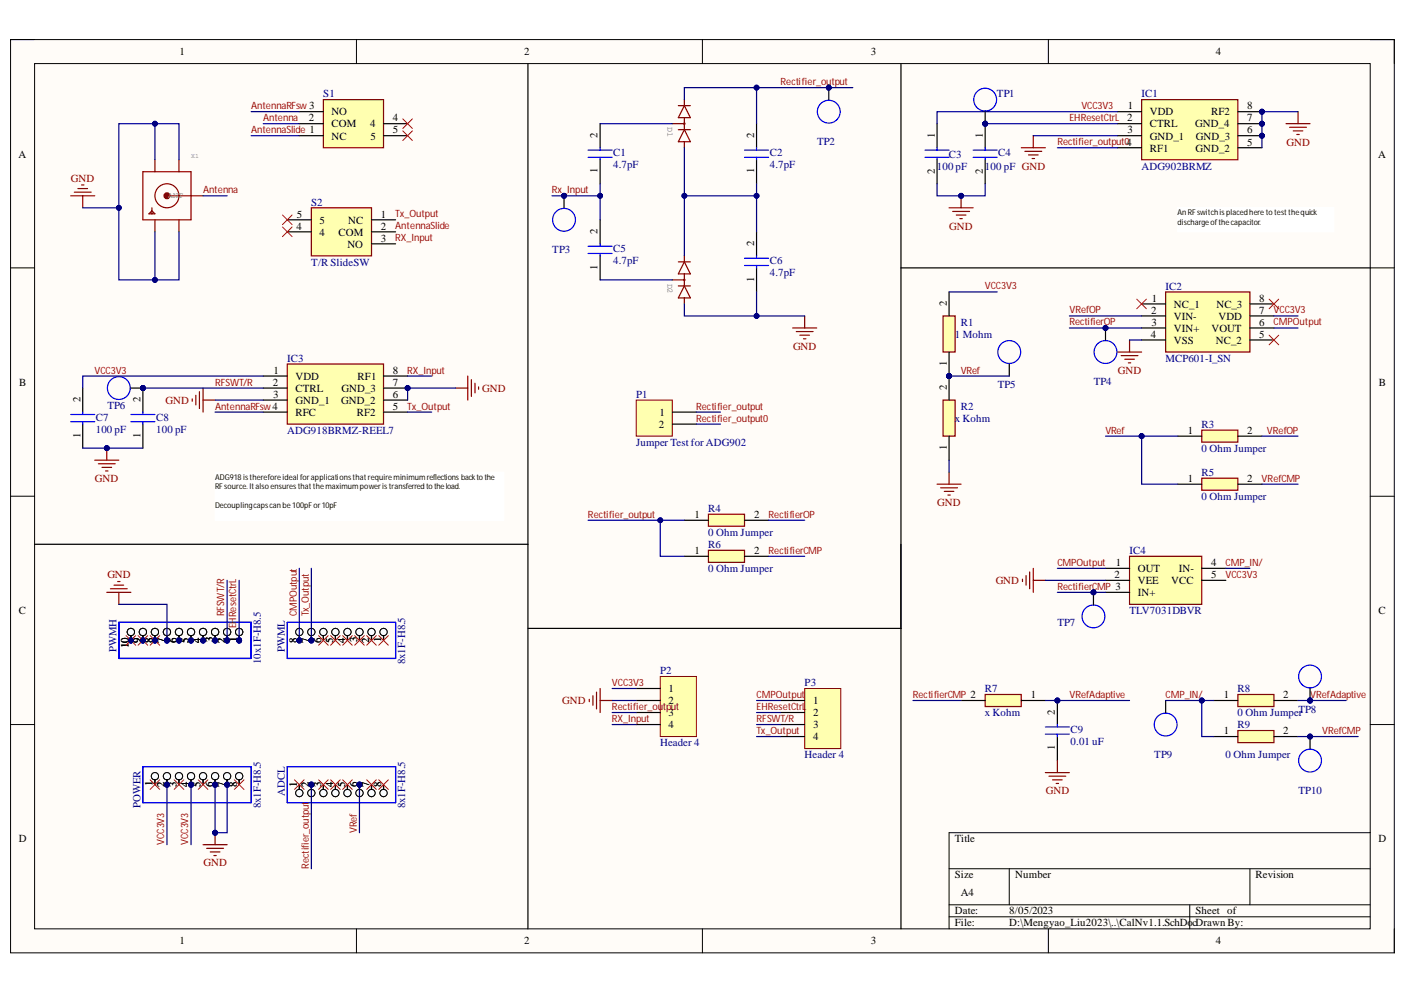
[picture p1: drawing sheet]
<svg xmlns="http://www.w3.org/2000/svg" width="297mm" height="210mm" viewBox="0 0 297 210" stroke-linecap="round" stroke-linejoin="round" font-family="sans-serif">
<defs><g id="words">
<g font-size="2.3">
<text x="37.9" y="11.7">1</text>
<text x="110.8" y="11.7">2</text>
<text x="184" y="11.7">3</text>
<text x="256.9" y="11.7">4</text>
<text x="238.3" y="23.1">1</text>
<text x="263.5" y="23.1">8</text>
<text x="65.2" y="25.6">2</text>
<text x="70.1" y="29.5">NC</text>
<text x="70.1" y="26.9">COM</text>
<text x="70.1" y="24.4">NO</text>
<text x="78.2" y="26.9">4</text>
<text x="78.3" y="29.5">5</text>
<text x="83" y="25.6">4</text>
<text x="83" y="28.2">5</text>
<text x="126.2" y="29.2" transform="rotate(-90 126.2 29.2)">2</text>
<text x="159.3" y="29.2" transform="rotate(-90 159.3 29.2)">2</text>
<text x="197.5" y="29.2" transform="rotate(-90 197.5 29.2)">1</text>
<text x="207.6" y="29.2" transform="rotate(-90 207.6 29.2)">1</text>
<text x="238.2" y="28.2">3</text>
<text x="242.9" y="24.4">VDD</text>
<text x="242.9" y="26.9">CTRL</text>
<text x="242.9" y="29.5">GND_1</text>
<text x="252.5" y="26.9">GND_4</text>
<text x="252.7" y="29.5">GND_3</text>
<text x="255.9" y="24.4">RF2</text>
<text x="263.5" y="25.6">7</text>
<text x="263.5" y="28.2">6</text>
<text x="3.9" y="33.3">A</text>
<text x="242.9" y="32.1">RF1</text>
<text x="252.6" y="32.1">GND_2</text>
<text x="263.5" y="30.8">5</text>
<text x="291.2" y="33.3">A</text>
<text x="126.2" y="36.6" transform="rotate(-90 126.2 36.6)">1</text>
<text x="159.3" y="36.6" transform="rotate(-90 159.3 36.6)">1</text>
<text x="197.5" y="36.9" transform="rotate(-90 197.5 36.9)">2</text>
<text x="207.6" y="36.9" transform="rotate(-90 207.6 36.9)">2</text>
<text x="62.7" y="46">5</text>
<text x="67.5" y="47.3">5</text>
<text x="73.5" y="47.3">NC</text>
<text x="80.5" y="46">1</text>
<text x="62.6" y="48.5">4</text>
<text x="67.5" y="49.8">4</text>
<text x="71.5" y="49.8">COM</text>
<text x="73.4" y="52.3">NO</text>
<text x="80.5" y="48.5">2</text>
<text x="80.5" y="51.1">3</text>
<text x="126.2" y="49.5" transform="rotate(-90 126.2 49.5)">2</text>
<text x="159.3" y="52.1" transform="rotate(-90 159.3 52.1)">2</text>
<text x="126.2" y="57" transform="rotate(-90 126.2 57)">1</text>
<text x="159.3" y="59.5" transform="rotate(-90 159.3 59.5)">1</text>
<text x="200" y="64.8" transform="rotate(-90 200 64.8)">2</text>
<text x="243.4" y="63.8">1</text>
<text x="248" y="65">NC_1</text>
<text x="257" y="65">NC_3</text>
<text x="266" y="63.8">8</text>
<text x="243.1" y="71.4">4</text>
<text x="243.2" y="66.3">2</text>
<text x="243.3" y="68.8">3</text>
<text x="248" y="67.6">VIN-</text>
<text x="248" y="70.1">VIN+</text>
<text x="256" y="70.1">VOUT</text>
<text x="257.4" y="67.6">VDD</text>
<text x="266" y="66.3">7</text>
<text x="266" y="68.8">6</text>
<text x="266" y="71.4">5</text>
<text x="200" y="77.3" transform="rotate(-90 200 77.3)">1</text>
<text x="248" y="72.6">VSS</text>
<text x="256.9" y="72.6">NC_2</text>
<text x="4.1" y="81.5">B</text>
<text x="57.6" y="81.5">2</text>
<text x="57.8" y="79">1</text>
<text x="62.4" y="80.2">VDD</text>
<text x="62.4" y="82.8">CTRL</text>
<text x="72.2" y="82.8">GND_3</text>
<text x="75.6" y="80.2">RF1</text>
<text x="83" y="79">8</text>
<text x="83" y="81.5">7</text>
<text x="200" y="82.5" transform="rotate(-90 200 82.5)">2</text>
<text x="291.3" y="81.5">B</text>
<text x="17" y="85.1" transform="rotate(-90 17 85.1)">2</text>
<text x="29.7" y="85.1" transform="rotate(-90 29.7 85.1)">2</text>
<text x="57.7" y="84.1">3</text>
<text x="62.4" y="85.3">GND_1</text>
<text x="62.4" y="87.9">RFC</text>
<text x="72.1" y="85.3">GND_2</text>
<text x="75.4" y="87.9">RF2</text>
<text x="83" y="84.1">6</text>
<text x="83" y="86.6">5</text>
<text x="139.4" y="87.9">1</text>
<text x="17" y="92.5" transform="rotate(-90 17 92.5)">1</text>
<text x="29.7" y="92.5" transform="rotate(-90 29.7 92.5)">1</text>
<text x="139.2" y="90.5">2</text>
<text x="200" y="95" transform="rotate(-90 200 95)">1</text>
<text x="251" y="91.7">1</text>
<text x="263.5" y="91.7">2</text>
<text x="251" y="101.9">1</text>
<text x="263.5" y="101.9">2</text>
<text x="146.7" y="109.5">1</text>
<text x="159.3" y="109.5">2</text>
<text x="146.7" y="117.1">1</text>
<text x="159.3" y="117.1">2</text>
<text x="235.7" y="119.7">1</text>
<text x="255.9" y="119.7">4</text>
<text x="235.5" y="122.2">2</text>
<text x="240.4" y="120.9">OUT</text>
<text x="240.4" y="123.5">VEE</text>
<text x="240.4" y="126">IN+</text>
<text x="247.4" y="123.5">VCC</text>
<text x="249" y="120.9">IN-</text>
<text x="255.9" y="122.2">5</text>
<text x="4" y="129.8">C</text>
<text x="291.2" y="129.8">C</text>
<text x="27.2" y="137.1" transform="rotate(-90 27.2 137.1)">10</text>
<text x="29.7" y="135.9" transform="rotate(-90 29.7 135.9)">9</text>
<text x="32.2" y="135.9" transform="rotate(-90 32.2 135.9)">8</text>
<text x="34.8" y="135.9" transform="rotate(-90 34.8 135.9)">7</text>
<text x="37.3" y="135.9" transform="rotate(-90 37.3 135.9)">6</text>
<text x="39.9" y="135.9" transform="rotate(-90 39.9 135.9)">5</text>
<text x="42.4" y="136" transform="rotate(-90 42.4 136)">4</text>
<text x="44.9" y="135.8" transform="rotate(-90 44.9 135.8)">3</text>
<text x="47.5" y="135.9" transform="rotate(-90 47.5 135.9)">2</text>
<text x="50" y="135.7" transform="rotate(-90 50 135.7)">1</text>
<text x="62.7" y="135.9" transform="rotate(-90 62.7 135.9)">8</text>
<text x="65.2" y="135.9" transform="rotate(-90 65.2 135.9)">7</text>
<text x="67.9" y="135.9" transform="rotate(-90 67.9 135.9)">6</text>
<text x="70.4" y="135.9" transform="rotate(-90 70.4 135.9)">5</text>
<text x="72.9" y="136" transform="rotate(-90 72.9 136)">4</text>
<text x="75.5" y="135.8" transform="rotate(-90 75.5 135.8)">3</text>
<text x="78" y="135.9" transform="rotate(-90 78 135.9)">2</text>
<text x="80.6" y="135.7" transform="rotate(-90 80.6 135.7)">1</text>
<text x="141.2" y="146.3">1</text>
<text x="141.2" y="148.9">2</text>
<text x="171.8" y="148.9">1</text>
<text x="217.8" y="147.6">1</text>
<text x="258.6" y="147.6">1</text>
<text x="271.1" y="147.6">2</text>
<text x="141.2" y="151.4">3</text>
<text x="141.2" y="154">4</text>
<text x="171.8" y="151.4">2</text>
<text x="171.8" y="154">3</text>
<text x="222.9" y="151.1" transform="rotate(-90 222.9 151.1)">2</text>
<text x="258.6" y="155.3">1</text>
<text x="271.1" y="155.3">2</text>
<text x="171.8" y="156.5">4</text>
<text x="222.9" y="158.6" transform="rotate(-90 222.9 158.6)">1</text>
<text x="32.2" y="166.2" transform="rotate(-90 32.2 166.2)">1</text>
<text x="34.8" y="166.4" transform="rotate(-90 34.8 166.4)">2</text>
<text x="37.3" y="166.3" transform="rotate(-90 37.3 166.3)">3</text>
<text x="39.9" y="166.4" transform="rotate(-90 39.9 166.4)">4</text>
<text x="42.4" y="166.3" transform="rotate(-90 42.4 166.3)">5</text>
<text x="44.9" y="166.4" transform="rotate(-90 44.9 166.4)">6</text>
<text x="47.5" y="166.4" transform="rotate(-90 47.5 166.4)">7</text>
<text x="50" y="166.3" transform="rotate(-90 50 166.3)">8</text>
<text x="62.7" y="166.3" transform="rotate(-90 62.7 166.3)">1</text>
<text x="65.2" y="166.3" transform="rotate(-90 65.2 166.3)">2</text>
<text x="67.9" y="166.3" transform="rotate(-90 67.9 166.3)">3</text>
<text x="70.4" y="166.3" transform="rotate(-90 70.4 166.3)">4</text>
<text x="72.9" y="166.3" transform="rotate(-90 72.9 166.3)">5</text>
<text x="75.5" y="166.3" transform="rotate(-90 75.5 166.3)">6</text>
<text x="78" y="166.3" transform="rotate(-90 78 166.3)">7</text>
<text x="80.6" y="166.3" transform="rotate(-90 80.6 166.3)">8</text>
<text x="4" y="178.1">D</text>
<text x="201.7" y="178.1">Title</text>
<text x="291.2" y="178.1">D</text>
<text x="201.7" y="185.7">Size</text>
<text x="214.5" y="185.7">Number</text>
<text x="265.3" y="185.7">Revision</text>
<text x="203" y="189.5">A4</text>
<text x="201.7" y="193.3">Date:</text>
<text x="201.7" y="195.8">File:</text>
<text x="213.2" y="193.3">8/05/2023</text>
<text x="213.2" y="195.8">D:\Mengyao_Liu2023\..\CalNv1.1.SchDo</text>
<text x="252" y="195.8">cDrawn By:</text>
<text x="252.6" y="193.3">Sheet of</text>
<text x="37.9" y="199.6">1</text>
<text x="110.8" y="199.6">2</text>
<text x="184" y="199.6">3</text>
<text x="256.9" y="199.6">4</text>
</g>
<g font-size="2.3" fill="#000080">
<text x="68.3" y="20.6">S1</text>
<text x="210.6" y="20.6">TP1</text>
<text x="241.2" y="20.6">IC1</text>
<text x="129.5" y="33.1">C1</text>
<text x="129.5" y="35.6">4.7pF</text>
<text x="162.6" y="33.1">C2</text>
<text x="162.6" y="35.6">4.7pF</text>
<text x="172.6" y="30.6">TP2</text>
<text x="197.9" y="35.9">100 pF</text>
<text x="200.5" y="33.3">C3</text>
<text x="208.1" y="35.9">100 pF GND</text>
<text x="210.9" y="33.1">C4</text>
<text x="241.2" y="35.9">ADG902BRMZ</text>
<text x="65.7" y="43.5">S2</text>
<text x="116.7" y="53.4">TP3</text>
<text x="129.5" y="53.4">C5</text>
<text x="65.7" y="56.2">T/R SlideSW</text>
<text x="129.5" y="55.9">4.7pF</text>
<text x="162.6" y="55.9">C6</text>
<text x="162.6" y="58.4">4.7pF</text>
<text x="246.2" y="61.2">IC2</text>
<text x="201.7" y="71.4">1 Mohm</text>
<text x="203" y="68.8">R1</text>
<text x="60.7" y="76.4">IC3</text>
<text x="246.2" y="76.4">MCP601-I_SN</text>
<text x="210.8" y="82">TP5</text>
<text x="231.1" y="81.4">TP4</text>
<text x="20.2" y="89">C7</text>
<text x="22.7" y="86.5">TP6</text>
<text x="33" y="89">C8</text>
<text x="134.4" y="84.1">P1</text>
<text x="201.7" y="89.2">x Kohm</text>
<text x="203" y="86.6">R2</text>
<text x="20.2" y="91.5">100 pF</text>
<text x="33" y="91.5">100 pF</text>
<text x="60.7" y="91.7">ADG918BRMZ-REEL7</text>
<text x="134.4" y="94.3">Jumper Test for ADG902</text>
<text x="253.8" y="90.5">R3</text>
<text x="253.8" y="95.6">0 Ohm Jumper</text>
<text x="253.8" y="100.6">R5</text>
<text x="253.8" y="105.7">0 Ohm Jumper</text>
<text x="149.6" y="108.2">R4</text>
<text x="149.6" y="113.3">0 Ohm Jumper</text>
<text x="149.6" y="115.8">R6</text>
<text x="238.6" y="117.1">IC4</text>
<text x="149.6" y="120.9">0 Ohm Jumper</text>
<text x="238.6" y="129.8">TLV7031DBVR</text>
<text x="24.6" y="137.9" transform="rotate(-90 24.6 137.9)">PWMH</text>
<text x="60.2" y="137.9" transform="rotate(-90 60.2 137.9)">PWML</text>
<text x="223.4" y="132.3">TP7</text>
<text x="55.1" y="140.5" transform="rotate(-90 55.1 140.5)">10x1F-H8.5</text>
<text x="85.6" y="140.5" transform="rotate(-90 85.6 140.5)">8x1F-H8.5</text>
<text x="139.4" y="142.5">P2</text>
<text x="170" y="145">P3</text>
<text x="208.1" y="146.3">R7</text>
<text x="261.5" y="146.3">R8</text>
<text x="208.1" y="151.4">x Kohm</text>
<text x="226.2" y="155">C9</text>
<text x="261.5" y="151.4">0 Ohm Jumper</text>
<text x="261.5" y="154">R9</text>
<text x="274.3" y="150.7">TP8</text>
<text x="139.4" y="157.8">Header 4</text>
<text x="170" y="160.3">Header 4</text>
<text x="226.2" y="157.5">0.01 uF</text>
<text x="243.9" y="160.2">TP9</text>
<text x="258.9" y="160.3">0 Ohm Jumper</text>
<text x="274.3" y="167.8">TP10</text>
<text x="29.7" y="170.9" transform="rotate(-90 29.7 170.9)">POWER</text>
<text x="55.1" y="170.9" transform="rotate(-90 55.1 170.9)">8x1F-H8.5</text>
<text x="60.2" y="168.4" transform="rotate(-90 60.2 168.4)">ADCL</text>
<text x="85.6" y="170.9" transform="rotate(-90 85.6 170.9)">8x1F-H8.5</text>
</g>
<g font-size="2.3" fill="#800000">
<text x="271.8" y="30.8">GND</text>
<text x="15" y="38.4">GND</text>
<text x="200.5" y="48.5">GND</text>
<text x="167.5" y="73.9">GND</text>
<text x="101.9" y="82.8">GND</text>
<text x="236.2" y="79">GND</text>
<text x="34.9" y="85.3">GND</text>
<text x="20.1" y="101.9">GND</text>
<text x="198" y="107">GND</text>
<text x="22.7" y="122.2">GND</text>
<text x="210.4" y="123.5">GND</text>
<text x="118.8" y="148.9">GND</text>
<text x="220.9" y="167.9">GND</text>
<text x="43" y="183.2">GND</text>
</g>
<g font-size="2.1" fill="#980000">
<text x="53.1" y="23.1">AntennaRFsw3</text>
<text x="164.9" y="18">Rectifier_output</text>
<text x="228.5" y="23.1">VCC3V3</text>
<text x="53.1" y="28.2">AntennaSlide 1</text>
<text x="55.6" y="25.6">Antenna</text>
<text x="225.9" y="25.6">EHResetCtrL 2</text>
<text x="223.4" y="30.7">Rectifier_output04</text>
<text x="42.9" y="40.8">Antenna</text>
<text x="116.6" y="40.8">Rx_Input</text>
<text x="83.5" y="45.9">Tx_Output</text>
<text x="83.5" y="48.5">AntennaSlide</text>
<text x="83.5" y="51">RX_Input</text>
<text x="208.1" y="61.1">VCC3V3</text>
<text x="225.9" y="66.2">VRefOP</text>
<text x="225.9" y="68.8">RectifierOP</text>
<text x="269.1" y="66.2">VCC3V3</text>
<text x="269.1" y="68.8">CMPOutput</text>
<text x="20" y="79">VCC3V3</text>
<text x="45.4" y="81.5">RFSWT/R</text>
<text x="86.1" y="79">RX_Input</text>
<text x="203" y="79">VRef</text>
<text x="45.4" y="86.6">AntennaRFsw4</text>
<text x="86.1" y="86.6">Tx_Output</text>
<text x="147.1" y="89.1">Rectifier_output0</text>
<text x="147.1" y="86.6">Rectifier_output</text>
<text x="233.5" y="91.7">VRef</text>
<text x="267.6" y="91.7">VRefOP</text>
<text x="266.5" y="101.8">VRefCMP</text>
<text x="124.2" y="109.4">Rectifier_output</text>
<text x="162.4" y="109.4">RectifierOP</text>
<text x="162.4" y="117">RectifierCMP</text>
<text x="223.4" y="119.6">CMPOutput</text>
<text x="258.9" y="119.6">CMP_IN/</text>
<text x="223.4" y="124.6">RectifierCMP 3</text>
<text x="258.9" y="122.1">VCC3V3</text>
<text x="47.4" y="130.3" transform="rotate(-90 47.4 130.3)">RFSWT/R</text>
<text x="62.7" y="130.3" transform="rotate(-90 62.7 130.3)">CMPOutput</text>
<text x="65.2" y="130.3" transform="rotate(-90 65.2 130.3)">Tx_Output</text>
<text x="49.9" y="132.8" transform="rotate(-90 49.9 132.8)">EHResetCtrL</text>
<text x="129.3" y="145">VCC3V3</text>
<text x="159.8" y="147.6">CMPOutput</text>
<text x="192.8" y="147.6">RectifierCMP 2</text>
<text x="225.9" y="147.6">VRefAdaptive</text>
<text x="246.2" y="147.6">CMP_IN/</text>
<text x="276.8" y="147.6">VRefAdaptive</text>
<text x="129.3" y="150.1">Rectifier_ou</text>
<text x="129.3" y="152.6">RX_Input</text>
<text x="140.1" y="150.1">tput</text>
<text x="159.8" y="155.2">Tx_Output</text>
<text x="159.8" y="152.6">RFSWT/R</text>
<text x="159.8" y="150.1">EHResetCtrL</text>
<text x="279.3" y="155.2">VRefCMP</text>
<text x="34.7" y="178.6" transform="rotate(-90 34.7 178.6)">VCC3V3</text>
<text x="39.8" y="178.6" transform="rotate(-90 39.8 178.6)">VCC3V3</text>
<text x="75.4" y="176.1" transform="rotate(-90 75.4 176.1)">VRef</text>
<text x="65.2" y="183.7" transform="rotate(-90 65.2 183.7)">Rectifier_output</text>
</g>
<g font-size="1.8" fill="#808080">
<text x="141.1" y="26.9" transform="rotate(90 141.1 26.9)">D1</text>
<text x="35.5" y="41.9">ANT</text>
<text x="141.1" y="60" transform="rotate(90 141.1 60)">D2</text>
</g>
<g font-size="1.7">
<text x="248.8" y="45.5">An RFswitch isplacedheretotestthequick</text>
<text x="248.8" y="47.5">dischargeofthecapacitor.</text>
<text x="45.4" y="101.4">ADG918isthereforeideal forapplicationsthatrequireminimumreflections backtothe</text>
<text x="45.4" y="103.4">RFsource. Italsoensuresthatthemaximumpoweristransferred totheload.</text>
<text x="45.4" y="107.5">Decouplingcapscan be100pFor10pF</text>
</g>
<text font-size="1.4" fill="#808080" x="40.4" y="33.3">X1</text>
</g></defs>
<path d="M2.2 8.4h292.4v193h-292.4z" fill-rule="evenodd" fill="#fffcf8"/>
<path d="M2.2 8.4h292.4v193h-292.4z" fill="none" stroke="#000" stroke-width=".21"/>
<path d="M7.3 13.4h282.2v182.9h-282.2z" fill-rule="evenodd" fill="#fffcf8"/>
<g fill="none" stroke="#000" stroke-width=".21">
<path d="M2.2 8.4h5.1M7.3 13.4h282.2v182.9h-282.2zM75.3 8.4v5M148.4 8.4v5M221.5 8.4v5M289.5 8.4h5.1v5M2.2 56.6h5.1M289.5 56.6h5.1M2.2 104.9h5.1M289.5 104.9h5.1M2.2 153.2h5.1M289.5 153.2h5.1"/>
<path d="M289.5 176h-89v20.3M75.3 196.3v5.1M148.4 196.3v5.1M200.5 183.6h89M200.5 191.3h89M200.5 193.8h89M213.2 183.6v7.7M221.5 196.3v5.1M251.3 191.3v5M264.1 183.6v7.7M294.6 196.3v5.1"/>
</g>
<path d="M126.8 26.1v5.1M126.8 33.8v5" fill="none" stroke="#000" stroke-width=".25"/>
<path d="M124.2 33.3h5.1M124.2 31.7h5.1M126.8 31.2v.5M126.8 33.3v.5" fill="none" stroke="#00f" stroke-width=".25"/>
<g fill="none" stroke="#800000" stroke-width=".25">
<path d="M16.5 39.9h2M17.2 39.1h.5M30.2 36.3h10.2v10.2h-10.2zM32.7 33.8v2.5M37.8 33.8v2.5M14.9 41.4h5.1M15.7 40.6h3.6M17.5 41.4v2.5M31.5 45.2l.6-.6 .6 .6zM32.1 43.9v1.3M32.7 46.5v2.5M35.3 41.4h7.6"/>
<path d="M37.8 46.5v2.5"/>
<circle cx="35.3" cy="41.4" r="2.54"/>
</g>
<circle cx="35.3" cy="41.4" r=".36" fill="none" stroke="#800000" stroke-width=".76"/>
<path d="M65.8 43.9h12.7v10.2h-12.7z" fill-rule="evenodd" fill="#ffffb0"/>
<g fill="none" stroke="#800000" stroke-width=".25">
<path d="M142 26.1h2.6M143.3 22.3h2.6M143.3 27.4h2.6M144.6 21.1v1.2M144.6 24.9v2.5M144.6 30v1.2M144.6 22.3l1.3 2.6h-2.6zM144.6 27.4l1.3 2.6h-2.6zM65.8 43.9h12.7v10.2h-12.7zM142 59.2h2.6M143.3 55.4h2.6M144.6 55.4l1.3 2.5h-2.6z"/>
<path d="M144.6 54.1v1.3M144.6 57.9v2.5M143.3 60.4h2.6M144.6 63v1.2M144.6 60.4l1.3 2.6h-2.6z"/>
<circle cx="144.6" cy="26.1" r=".13"/>
<circle cx="144.6" cy="59.2" r=".13"/>
</g>
<path d="M60.7 46.5h5.1M60.7 49h5.1M78.5 46.5h5.1M78.5 49h5.1M78.5 51.5h5.1" fill="none" stroke="#000" stroke-width=".25"/>
<path d="M59.7 45.5l2 2M59.7 48l2 2M61.7 45.5l-2 2M61.7 48l-2 2" fill="none" stroke="#f00" stroke-width=".21"/>
<path d="M246.3 61.7h17.8v12.7h-17.8z" fill-rule="evenodd" fill="#ffffb0"/>
<path d="M167.5 69.3h5M168.2 70.1h3.6M169 70.9h2M169.7 71.6h.6M170 66.8v2.5M236.1 74.4h5.1M236.9 75.2h3.5M237.6 75.9h2.1M238.4 76.7h.5M238.6 71.9v2.5M246.3 61.7h17.8v12.7h-17.8z" fill="none" stroke="#800000" stroke-width=".25"/>
<g fill="none" stroke="#000" stroke-width=".25">
<path d="M159.8 26.1v5.1M159.8 33.8v5M126.8 46.5v5M126.8 54.1v5.1M159.8 49v5.1M159.8 56.6v5.1M241.2 64.2h5.1M241.2 66.8h5.1M241.2 69.3h5.1M241.2 71.9h5.1M264.1 64.2h5M264.1 66.8h5"/>
<path d="M264.1 69.3h5M264.1 71.9h5"/>
</g>
<path d="M157.3 33.3h5.1M157.3 31.7h5.1M159.8 31.2v.5M159.8 33.3v.5M124.2 53.6h5.1M124.2 52.1h5.1M126.8 51.5v.6M126.8 53.6v.5M157.3 56.1h5.1M157.3 54.6h5.1M159.8 54.1v.5M159.8 56.1v.5" fill="none" stroke="#00f" stroke-width=".25"/>
<path d="M240.2 63.2l2 2.1M242.2 63.2l-2 2.1M268.1 63.2l2.1 2.1M268.1 70.9l2.1 2M270.2 63.2l-2.1 2.1M270.2 70.9l-2.1 2" fill="none" stroke="#f00" stroke-width=".21"/>
<circle cx="200.5" cy="79.5" r=".51" fill="#000080"/>
<circle cx="200.5" cy="79.5" r=".51" fill="none" stroke="#000080" stroke-width=".21"/>
<path d="M199.2 66.8h2.6v7.6h-2.6z" fill-rule="evenodd" fill="#ffffb0"/>
<path d="M199.2 66.8h2.6v7.6h-2.6z" fill="none" stroke="#800000" stroke-width=".25"/>
<path d="M200.5 74.4v5.1" fill="none" stroke="#000" stroke-width=".25"/>
<circle cx="200.5" cy="79.5" r=".51" fill="#000080"/>
<circle cx="200.5" cy="79.5" r=".51" fill="none" stroke="#000080" stroke-width=".21"/>
<path d="M200.5 61.7v5.1" fill="none" stroke="#000" stroke-width=".25"/>
<circle cx="200.5" cy="79.5" r=".51" fill="#000080"/>
<circle cx="200.5" cy="79.5" r=".51" fill="none" stroke="#000080" stroke-width=".21"/>
<path d="M199.2 84.6h2.6v7.6h-2.6z" fill-rule="evenodd" fill="#ffffb0"/>
<path d="M199.2 84.6h2.6v7.6h-2.6z" fill="none" stroke="#800000" stroke-width=".25"/>
<path d="M200.5 79.5v5.1M200.5 92.2v5.1" fill="none" stroke="#000" stroke-width=".25"/>
<circle cx="200.5" cy="79.5" r=".51" fill="#000080"/>
<circle cx="200.5" cy="79.5" r=".51" fill="none" stroke="#000080" stroke-width=".21"/>
<path d="M200.5 99.8v2.6M198 102.4h5M198.7 103.1h3.6M199.5 103.9h2M200.3 104.6h.5" fill="none" stroke="#800000" stroke-width=".25"/>
<circle cx="86.1" cy="82" r=".51" fill="#000080"/>
<circle cx="86.1" cy="82" r=".51" fill="none" stroke="#000080" stroke-width=".21"/>
<path d="M60.7 76.9h20.3v12.8h-20.3z" fill-rule="evenodd" fill="#ffffb0"/>
<path d="M60.7 76.9h20.3v12.8h-20.3z" fill="none" stroke="#800000" stroke-width=".25"/>
<path d="M55.6 79.5h5.1M81 79.5h5.1M55.6 82h5.1M55.6 84.6h5.1M55.6 87.1h5.1M81 82h5.1" fill="none" stroke="#000" stroke-width=".25"/>
<circle cx="86.1" cy="82" r=".51" fill="#000080"/>
<circle cx="86.1" cy="82" r=".51" fill="none" stroke="#000080" stroke-width=".21"/>
<path d="M81 84.6h5.1M81 87.1h5.1" fill="none" stroke="#000" stroke-width=".25"/>
<path d="M45.4 99.8h61.1v10.2h-61.1z" fill-rule="evenodd" fill="#fff"/>
<path d="M45.4 99.8h61.1v10.2h-61.1z" fill="none" stroke="#fff" stroke-width=".21"/>
<path d="M98.8 79.5v5.1M20 97.3h5.1M20.8 98h3.5M21.5 98.8h2.1M22.3 99.6h.5M22.6 94.7v2.6M96.3 82h2.5M99.6 80.2v3.6M100.3 81v2M101.1 81.8v.5" fill="none" stroke="#800000" stroke-width=".25"/>
<path d="M17.5 82v5.1M17.5 89.7v5" fill="none" stroke="#000" stroke-width=".25"/>
<path d="M14.9 89.1h5.1M14.9 87.6h5.1M17.5 87.1v.5M17.5 89.1v.6" fill="none" stroke="#00f" stroke-width=".25"/>
<circle cx="22.6" cy="94.7" r=".51" fill="#000080"/>
<circle cx="22.6" cy="94.7" r=".51" fill="none" stroke="#000080" stroke-width=".21"/>
<circle cx="30.2" cy="82" r=".51" fill="#000080"/>
<circle cx="30.2" cy="82" r=".51" fill="none" stroke="#000080" stroke-width=".21"/>
<path d="M30.2 82v5.1M30.2 89.7v5" fill="none" stroke="#000" stroke-width=".25"/>
<circle cx="30.2" cy="82" r=".51" fill="#000080"/>
<circle cx="30.2" cy="82" r=".51" fill="none" stroke="#000080" stroke-width=".21"/>
<path d="M195.4 31.7h5.1M195.4 33.3h5.1M198 31.2v.5M198 33.3v.5M27.6 89.1h5.1M27.6 87.6h5.1M30.2 87.1v.5M30.2 89.1v.6" fill="none" stroke="#00f" stroke-width=".25"/>
<g fill="none" stroke="#800000" stroke-width=".25">
<path d="M215.8 31.2h5M216.5 32h3.6M217.3 32.8h2M218 33.5h.6M218.3 28.7v2.5M271.7 26.1h5.1M272.5 26.9h3.5M273.2 27.7h2M274 28.4h.5M274.2 23.6v2.5M40.6 84.3v.5M41.4 83.6v2"/>
<path d="M42.1 82.8v3.5M42.9 82v5.1M42.9 84.6h2.5"/>
</g>
<path d="M198 26.1v5.1M198 33.8v5" fill="none" stroke="#000" stroke-width=".25"/>
<circle cx="208.1" cy="26.1" r=".51" fill="#000080"/>
<circle cx="208.1" cy="26.1" r=".51" fill="none" stroke="#000080" stroke-width=".21"/>
<path d="M208.1 26.1v5.1" fill="none" stroke="#000" stroke-width=".25"/>
<circle cx="208.1" cy="26.1" r=".51" fill="#000080"/>
<circle cx="208.1" cy="26.1" r=".51" fill="none" stroke="#000080" stroke-width=".21"/>
<path d="M208.1 33.8v5" fill="none" stroke="#000" stroke-width=".25"/>
<path d="M205.6 31.7h5.1M205.6 33.3h5.1M208.1 31.2v.5M208.1 33.3v.5" fill="none" stroke="#00f" stroke-width=".25"/>
<path d="M200.5 43.9h5.1M201.3 44.7h3.5M202 45.5h2.1M202.8 46.2h.5M203 41.4v2.5" fill="none" stroke="#800000" stroke-width=".25"/>
<circle cx="203" cy="41.4" r=".51" fill="#000080"/>
<circle cx="203" cy="41.4" r=".51" fill="none" stroke="#000080" stroke-width=".21"/>
<circle cx="266.6" cy="23.6" r=".51" fill="#000080"/>
<circle cx="266.6" cy="23.6" r=".51" fill="none" stroke="#000080" stroke-width=".21"/>
<circle cx="266.6" cy="26.1" r=".51" fill="#000080"/>
<circle cx="266.6" cy="26.1" r=".51" fill="none" stroke="#000080" stroke-width=".21"/>
<circle cx="266.6" cy="28.7" r=".51" fill="#000080"/>
<circle cx="266.6" cy="28.7" r=".51" fill="none" stroke="#000080" stroke-width=".21"/>
<path d="M241.2 21.1h20.3v12.7h-20.3z" fill-rule="evenodd" fill="#ffffb0"/>
<path d="M241.2 21.1h20.3v12.7h-20.3z" fill="none" stroke="#800000" stroke-width=".25"/>
<path d="M236.1 23.6h5.1M236.1 26.1h5.1M236.1 28.7h5.1M236.1 31.2h5.1M261.5 23.6h5.1" fill="none" stroke="#000" stroke-width=".25"/>
<circle cx="266.6" cy="23.6" r=".51" fill="#000080"/>
<circle cx="266.6" cy="23.6" r=".51" fill="none" stroke="#000080" stroke-width=".21"/>
<path d="M261.5 26.1h5.1" fill="none" stroke="#000" stroke-width=".25"/>
<circle cx="266.6" cy="26.1" r=".51" fill="#000080"/>
<circle cx="266.6" cy="26.1" r=".51" fill="none" stroke="#000080" stroke-width=".21"/>
<path d="M261.5 28.7h5.1" fill="none" stroke="#000" stroke-width=".25"/>
<circle cx="266.6" cy="28.7" r=".51" fill="#000080"/>
<circle cx="266.6" cy="28.7" r=".51" fill="none" stroke="#000080" stroke-width=".21"/>
<path d="M261.5 31.2h5.1" fill="none" stroke="#000" stroke-width=".25"/>
<path d="M248.8 43.9h33.1v5.1h-33.1z" fill-rule="evenodd" fill="#fff"/>
<path d="M248.8 43.9h33.1v5.1h-33.1z" fill="none" stroke="#fff" stroke-width=".21"/>
<path d="M134.4 84.6h7.6v7.6h-7.6z" fill-rule="evenodd" fill="#ffffb0"/>
<path d="M134.4 84.6h7.6v7.6h-7.6z" fill="none" stroke="#800000" stroke-width=".21"/>
<path d="M111.5 13.4v101.6h-104.2M190.3 13.4v119.4h-78.8M190.3 56.6h99.2M142 87.1h5.1M142 89.7h5.1" fill="none" stroke="#000" stroke-width=".25"/>
<path d="M238.6 117.6h15.3v10.2h-15.3z" fill-rule="evenodd" fill="#ffffb0"/>
<path d="M238.6 117.6h15.3v10.2h-15.3zM216 122.4v.5M216.8 121.7v2M217.5 120.9v3.6M218.3 120.1v5.1M218.3 122.7h2.5" fill="none" stroke="#800000" stroke-width=".25"/>
<path d="M233.6 120.1h5M233.6 122.7h5M233.6 125.2h5M253.9 120.1h5.1M253.9 122.7h5.1" fill="none" stroke="#000" stroke-width=".25"/>
<path d="M149.7 108.7h7.6v2.5h-7.6z" fill-rule="evenodd" fill="#ffffb0"/>
<path d="M149.7 108.7h7.6v2.5h-7.6z" fill="none" stroke="#800000" stroke-width=".25"/>
<path d="M144.6 110h5.1M157.3 110h5.1" fill="none" stroke="#000" stroke-width=".25"/>
<path d="M149.7 116.3h7.6v2.6h-7.6z" fill-rule="evenodd" fill="#ffffb0"/>
<path d="M149.7 116.3h7.6v2.6h-7.6z" fill="none" stroke="#800000" stroke-width=".25"/>
<path d="M144.6 117.6h5.1M157.3 117.6h5.1" fill="none" stroke="#000" stroke-width=".25"/>
<path d="M253.9 90.9h7.6v2.6h-7.6z" fill-rule="evenodd" fill="#ffffb0"/>
<path d="M253.9 90.9h7.6v2.6h-7.6z" fill="none" stroke="#800000" stroke-width=".25"/>
<path d="M248.8 92.2h5.1M261.5 92.2h5.1" fill="none" stroke="#000" stroke-width=".25"/>
<path d="M253.9 101.1h7.6v2.5h-7.6z" fill-rule="evenodd" fill="#ffffb0"/>
<path d="M253.9 101.1h7.6v2.5h-7.6z" fill="none" stroke="#800000" stroke-width=".25"/>
<path d="M248.8 102.4h5.1M261.5 102.4h5.1" fill="none" stroke="#000" stroke-width=".25"/>
<circle cx="223.4" cy="148.1" r=".51" fill="#000080"/>
<circle cx="223.4" cy="148.1" r=".51" fill="none" stroke="#000080" stroke-width=".21"/>
<path d="M223.4 148.1v5.1M223.4 155.7v5.1" fill="none" stroke="#000" stroke-width=".25"/>
<circle cx="223.4" cy="148.1" r=".51" fill="#000080"/>
<circle cx="223.4" cy="148.1" r=".51" fill="none" stroke="#000080" stroke-width=".21"/>
<path d="M220.8 155.2h5.1M220.8 153.7h5.1M223.4 153.2v.5M223.4 155.2v.5" fill="none" stroke="#00f" stroke-width=".25"/>
<path d="M220.8 163.3h5.1M221.6 164.1h3.6M222.4 164.8h2M223.1 165.6h.5M223.4 160.8v2.5" fill="none" stroke="#800000" stroke-width=".25"/>
<path d="M208.1 146.8h7.7v2.6h-7.7z" fill-rule="evenodd" fill="#ffffb0"/>
<path d="M208.1 146.8h7.7v2.6h-7.7z" fill="none" stroke="#800000" stroke-width=".25"/>
<path d="M203 148.1h5.1M215.8 148.1h5" fill="none" stroke="#000" stroke-width=".25"/>
<path d="M261.5 146.8h7.6v2.6h-7.6z" fill-rule="evenodd" fill="#ffffb0"/>
<path d="M261.5 146.8h7.6v2.6h-7.6z" fill="none" stroke="#800000" stroke-width=".25"/>
<path d="M256.4 148.1h5.1M269.1 148.1h5.1" fill="none" stroke="#000" stroke-width=".25"/>
<circle cx="276.8" cy="148.1" r=".51" fill="#000080"/>
<circle cx="276.8" cy="148.1" r=".51" fill="none" stroke="#000080" stroke-width=".21"/>
<path d="M261.5 154.4h7.6v2.6h-7.6z" fill-rule="evenodd" fill="#ffffb0"/>
<path d="M261.5 154.4h7.6v2.6h-7.6z" fill="none" stroke="#800000" stroke-width=".25"/>
<path d="M190.3 115.1v81.2M256.4 155.7h5.1M269.1 155.7h5.1" fill="none" stroke="#000" stroke-width=".25"/>
<circle cx="65.8" cy="135.4" r=".51" fill="#000080"/>
<circle cx="65.8" cy="135.4" r=".51" fill="none" stroke="#000080" stroke-width=".21"/>
<circle cx="63.2" cy="135.4" r=".51" fill="#000080"/>
<circle cx="63.2" cy="135.4" r=".51" fill="none" stroke="#000080" stroke-width=".21"/>
<circle cx="65.8" cy="135.4" r=".51" fill="#000080"/>
<circle cx="65.8" cy="135.4" r=".51" fill="none" stroke="#000080" stroke-width=".21"/>
<circle cx="63.2" cy="135.4" r=".51" fill="#000080"/>
<circle cx="63.2" cy="135.4" r=".51" fill="none" stroke="#000080" stroke-width=".21"/>
<path d="M81 132.8v2.6" fill="none" stroke="#000" stroke-width=".25"/>
<circle cx="81" cy="133.6" r=".76" fill="#f8fcff"/>
<circle cx="81" cy="133.6" r=".76" fill="none" stroke="#000" stroke-width=".21"/>
<path d="M78.5 132.8v2.6" fill="none" stroke="#000" stroke-width=".25"/>
<circle cx="78.5" cy="133.6" r=".76" fill="#f8fcff"/>
<circle cx="78.5" cy="133.6" r=".76" fill="none" stroke="#000" stroke-width=".21"/>
<path d="M75.9 132.8v2.6" fill="none" stroke="#000" stroke-width=".25"/>
<circle cx="75.9" cy="133.6" r=".76" fill="#f8fcff"/>
<circle cx="75.9" cy="133.6" r=".76" fill="none" stroke="#000" stroke-width=".21"/>
<path d="M73.4 132.8v2.6" fill="none" stroke="#000" stroke-width=".25"/>
<circle cx="73.4" cy="133.6" r=".76" fill="#f8fcff"/>
<circle cx="73.4" cy="133.6" r=".76" fill="none" stroke="#000" stroke-width=".21"/>
<path d="M70.9 132.8v2.6" fill="none" stroke="#000" stroke-width=".25"/>
<circle cx="70.9" cy="133.6" r=".76" fill="#f8fcff"/>
<circle cx="70.9" cy="133.6" r=".76" fill="none" stroke="#000" stroke-width=".21"/>
<path d="M68.3 132.8v2.6" fill="none" stroke="#000" stroke-width=".25"/>
<circle cx="68.3" cy="133.6" r=".76" fill="#f8fcff"/>
<circle cx="68.3" cy="133.6" r=".76" fill="none" stroke="#000" stroke-width=".21"/>
<path d="M65.8 132.8v2.6" fill="none" stroke="#000" stroke-width=".25"/>
<circle cx="65.8" cy="133.6" r=".76" fill="#f8fcff"/>
<circle cx="65.8" cy="133.6" r=".76" fill="none" stroke="#000" stroke-width=".21"/>
<circle cx="65.8" cy="135.4" r=".51" fill="#000080"/>
<circle cx="65.8" cy="135.4" r=".51" fill="none" stroke="#000080" stroke-width=".21"/>
<path d="M63.2 132.8v2.6" fill="none" stroke="#000" stroke-width=".25"/>
<circle cx="63.2" cy="133.6" r=".76" fill="#f8fcff"/>
<circle cx="63.2" cy="133.6" r=".76" fill="none" stroke="#000" stroke-width=".21"/>
<circle cx="63.2" cy="135.4" r=".51" fill="#000080"/>
<circle cx="63.2" cy="135.4" r=".51" fill="none" stroke="#000080" stroke-width=".21"/>
<path d="M60.7 131.6h22.9v7.6h-22.9z" fill="none" stroke="#00f" stroke-width=".25"/>
<path d="M81 132.8v2.6" fill="none" stroke="#000" stroke-width=".25"/>
<circle cx="81" cy="133.6" r=".76" fill="#f8fcff"/>
<circle cx="81" cy="133.6" r=".76" fill="none" stroke="#000" stroke-width=".21"/>
<path d="M78.5 132.8v2.6" fill="none" stroke="#000" stroke-width=".25"/>
<circle cx="78.5" cy="133.6" r=".76" fill="#f8fcff"/>
<circle cx="78.5" cy="133.6" r=".76" fill="none" stroke="#000" stroke-width=".21"/>
<path d="M75.9 132.8v2.6" fill="none" stroke="#000" stroke-width=".25"/>
<circle cx="75.9" cy="133.6" r=".76" fill="#f8fcff"/>
<circle cx="75.9" cy="133.6" r=".76" fill="none" stroke="#000" stroke-width=".21"/>
<path d="M73.4 132.8v2.6" fill="none" stroke="#000" stroke-width=".25"/>
<circle cx="73.4" cy="133.6" r=".76" fill="#f8fcff"/>
<circle cx="73.4" cy="133.6" r=".76" fill="none" stroke="#000" stroke-width=".21"/>
<path d="M70.9 132.8v2.6" fill="none" stroke="#000" stroke-width=".25"/>
<circle cx="70.9" cy="133.6" r=".76" fill="#f8fcff"/>
<circle cx="70.9" cy="133.6" r=".76" fill="none" stroke="#000" stroke-width=".21"/>
<path d="M68.3 132.8v2.6" fill="none" stroke="#000" stroke-width=".25"/>
<circle cx="68.3" cy="133.6" r=".76" fill="#f8fcff"/>
<circle cx="68.3" cy="133.6" r=".76" fill="none" stroke="#000" stroke-width=".21"/>
<path d="M65.8 132.8v2.6" fill="none" stroke="#000" stroke-width=".25"/>
<circle cx="65.8" cy="133.6" r=".76" fill="#f8fcff"/>
<circle cx="65.8" cy="133.6" r=".76" fill="none" stroke="#000" stroke-width=".21"/>
<circle cx="65.8" cy="135.4" r=".51" fill="#000080"/>
<circle cx="65.8" cy="135.4" r=".51" fill="none" stroke="#000080" stroke-width=".21"/>
<path d="M63.2 132.8v2.6" fill="none" stroke="#000" stroke-width=".25"/>
<circle cx="63.2" cy="133.6" r=".76" fill="#f8fcff"/>
<circle cx="63.2" cy="133.6" r=".76" fill="none" stroke="#000" stroke-width=".21"/>
<circle cx="63.2" cy="135.4" r=".51" fill="#000080"/>
<circle cx="63.2" cy="135.4" r=".51" fill="none" stroke="#000080" stroke-width=".21"/>
<path d="M60.7 131.6h22.9v7.6h-22.9z" fill="none" stroke="#00f" stroke-width=".25"/>
<circle cx="35.3" cy="165.9" r=".51" fill="#000080"/>
<circle cx="35.3" cy="165.9" r=".51" fill="none" stroke="#000080" stroke-width=".21"/>
<circle cx="40.4" cy="165.9" r=".51" fill="#000080"/>
<circle cx="40.4" cy="165.9" r=".51" fill="none" stroke="#000080" stroke-width=".21"/>
<circle cx="45.4" cy="165.9" r=".51" fill="#000080"/>
<circle cx="45.4" cy="165.9" r=".51" fill="none" stroke="#000080" stroke-width=".21"/>
<circle cx="48" cy="165.9" r=".51" fill="#000080"/>
<circle cx="48" cy="165.9" r=".51" fill="none" stroke="#000080" stroke-width=".21"/>
<circle cx="35.3" cy="165.9" r=".51" fill="#000080"/>
<circle cx="35.3" cy="165.9" r=".51" fill="none" stroke="#000080" stroke-width=".21"/>
<circle cx="40.4" cy="165.9" r=".51" fill="#000080"/>
<circle cx="40.4" cy="165.9" r=".51" fill="none" stroke="#000080" stroke-width=".21"/>
<circle cx="45.4" cy="165.9" r=".51" fill="#000080"/>
<circle cx="45.4" cy="165.9" r=".51" fill="none" stroke="#000080" stroke-width=".21"/>
<circle cx="48" cy="165.9" r=".51" fill="#000080"/>
<circle cx="48" cy="165.9" r=".51" fill="none" stroke="#000080" stroke-width=".21"/>
<path d="M32.7 163.3v2.6" fill="none" stroke="#000" stroke-width=".25"/>
<circle cx="32.7" cy="164.1" r=".76" fill="#f8fcff"/>
<circle cx="32.7" cy="164.1" r=".76" fill="none" stroke="#000" stroke-width=".21"/>
<path d="M35.3 163.3v2.6" fill="none" stroke="#000" stroke-width=".25"/>
<circle cx="35.3" cy="164.1" r=".76" fill="#f8fcff"/>
<circle cx="35.3" cy="164.1" r=".76" fill="none" stroke="#000" stroke-width=".21"/>
<circle cx="35.3" cy="165.9" r=".51" fill="#000080"/>
<circle cx="35.3" cy="165.9" r=".51" fill="none" stroke="#000080" stroke-width=".21"/>
<path d="M37.8 163.3v2.6" fill="none" stroke="#000" stroke-width=".25"/>
<circle cx="37.8" cy="164.1" r=".76" fill="#f8fcff"/>
<circle cx="37.8" cy="164.1" r=".76" fill="none" stroke="#000" stroke-width=".21"/>
<path d="M40.4 163.3v2.6" fill="none" stroke="#000" stroke-width=".25"/>
<circle cx="40.4" cy="164.1" r=".76" fill="#f8fcff"/>
<circle cx="40.4" cy="164.1" r=".76" fill="none" stroke="#000" stroke-width=".21"/>
<circle cx="40.4" cy="165.9" r=".51" fill="#000080"/>
<circle cx="40.4" cy="165.9" r=".51" fill="none" stroke="#000080" stroke-width=".21"/>
<path d="M42.9 163.3v2.6" fill="none" stroke="#000" stroke-width=".25"/>
<circle cx="42.9" cy="164.1" r=".76" fill="#f8fcff"/>
<circle cx="42.9" cy="164.1" r=".76" fill="none" stroke="#000" stroke-width=".21"/>
<path d="M45.4 163.3v2.6" fill="none" stroke="#000" stroke-width=".25"/>
<circle cx="45.4" cy="164.1" r=".76" fill="#f8fcff"/>
<circle cx="45.4" cy="164.1" r=".76" fill="none" stroke="#000" stroke-width=".21"/>
<circle cx="45.4" cy="165.9" r=".51" fill="#000080"/>
<circle cx="45.4" cy="165.9" r=".51" fill="none" stroke="#000080" stroke-width=".21"/>
<path d="M48 163.3v2.6" fill="none" stroke="#000" stroke-width=".25"/>
<circle cx="48" cy="164.1" r=".76" fill="#f8fcff"/>
<circle cx="48" cy="164.1" r=".76" fill="none" stroke="#000" stroke-width=".21"/>
<circle cx="48" cy="165.9" r=".51" fill="#000080"/>
<circle cx="48" cy="165.9" r=".51" fill="none" stroke="#000080" stroke-width=".21"/>
<path d="M50.5 163.3v2.6" fill="none" stroke="#000" stroke-width=".25"/>
<circle cx="50.5" cy="164.1" r=".76" fill="#f8fcff"/>
<circle cx="50.5" cy="164.1" r=".76" fill="none" stroke="#000" stroke-width=".21"/>
<path d="M30.2 162h22.9v7.7h-22.9z" fill="none" stroke="#00f" stroke-width=".25"/>
<path d="M32.7 163.3v2.6" fill="none" stroke="#000" stroke-width=".25"/>
<circle cx="32.7" cy="164.1" r=".76" fill="#f8fcff"/>
<circle cx="32.7" cy="164.1" r=".76" fill="none" stroke="#000" stroke-width=".21"/>
<path d="M35.3 163.3v2.6" fill="none" stroke="#000" stroke-width=".25"/>
<circle cx="35.3" cy="164.1" r=".76" fill="#f8fcff"/>
<circle cx="35.3" cy="164.1" r=".76" fill="none" stroke="#000" stroke-width=".21"/>
<circle cx="35.3" cy="165.9" r=".51" fill="#000080"/>
<circle cx="35.3" cy="165.9" r=".51" fill="none" stroke="#000080" stroke-width=".21"/>
<path d="M37.8 163.3v2.6" fill="none" stroke="#000" stroke-width=".25"/>
<circle cx="37.8" cy="164.1" r=".76" fill="#f8fcff"/>
<circle cx="37.8" cy="164.1" r=".76" fill="none" stroke="#000" stroke-width=".21"/>
<path d="M40.4 163.3v2.6" fill="none" stroke="#000" stroke-width=".25"/>
<circle cx="40.4" cy="164.1" r=".76" fill="#f8fcff"/>
<circle cx="40.4" cy="164.1" r=".76" fill="none" stroke="#000" stroke-width=".21"/>
<circle cx="40.4" cy="165.9" r=".51" fill="#000080"/>
<circle cx="40.4" cy="165.9" r=".51" fill="none" stroke="#000080" stroke-width=".21"/>
<path d="M42.9 163.3v2.6" fill="none" stroke="#000" stroke-width=".25"/>
<circle cx="42.9" cy="164.1" r=".76" fill="#f8fcff"/>
<circle cx="42.9" cy="164.1" r=".76" fill="none" stroke="#000" stroke-width=".21"/>
<path d="M45.4 163.3v2.6" fill="none" stroke="#000" stroke-width=".25"/>
<circle cx="45.4" cy="164.1" r=".76" fill="#f8fcff"/>
<circle cx="45.4" cy="164.1" r=".76" fill="none" stroke="#000" stroke-width=".21"/>
<circle cx="45.4" cy="165.9" r=".51" fill="#000080"/>
<circle cx="45.4" cy="165.9" r=".51" fill="none" stroke="#000080" stroke-width=".21"/>
<path d="M48 163.3v2.6" fill="none" stroke="#000" stroke-width=".25"/>
<circle cx="48" cy="164.1" r=".76" fill="#f8fcff"/>
<circle cx="48" cy="164.1" r=".76" fill="none" stroke="#000" stroke-width=".21"/>
<circle cx="48" cy="165.9" r=".51" fill="#000080"/>
<circle cx="48" cy="165.9" r=".51" fill="none" stroke="#000080" stroke-width=".21"/>
<path d="M50.5 163.3v2.6" fill="none" stroke="#000" stroke-width=".25"/>
<circle cx="50.5" cy="164.1" r=".76" fill="#f8fcff"/>
<circle cx="50.5" cy="164.1" r=".76" fill="none" stroke="#000" stroke-width=".21"/>
<path d="M30.2 162h22.9v7.7h-22.9z" fill="none" stroke="#00f" stroke-width=".25"/>
<circle cx="50.5" cy="135.4" r=".51" fill="#000080"/>
<circle cx="50.5" cy="135.4" r=".51" fill="none" stroke="#000080" stroke-width=".21"/>
<circle cx="48" cy="135.4" r=".51" fill="#000080"/>
<circle cx="48" cy="135.4" r=".51" fill="none" stroke="#000080" stroke-width=".21"/>
<circle cx="45.4" cy="135.4" r=".51" fill="#000080"/>
<circle cx="45.4" cy="135.4" r=".51" fill="none" stroke="#000080" stroke-width=".21"/>
<circle cx="42.9" cy="135.4" r=".51" fill="#000080"/>
<circle cx="42.9" cy="135.4" r=".51" fill="none" stroke="#000080" stroke-width=".21"/>
<circle cx="40.4" cy="135.4" r=".51" fill="#000080"/>
<circle cx="40.4" cy="135.4" r=".51" fill="none" stroke="#000080" stroke-width=".21"/>
<circle cx="37.8" cy="135.4" r=".51" fill="#000080"/>
<circle cx="37.8" cy="135.4" r=".51" fill="none" stroke="#000080" stroke-width=".21"/>
<circle cx="35.3" cy="135.4" r=".51" fill="#000080"/>
<circle cx="35.3" cy="135.4" r=".51" fill="none" stroke="#000080" stroke-width=".21"/>
<circle cx="32.7" cy="135.4" r=".51" fill="#000080"/>
<circle cx="32.7" cy="135.4" r=".51" fill="none" stroke="#000080" stroke-width=".21"/>
<circle cx="30.2" cy="135.4" r=".51" fill="#000080"/>
<circle cx="30.2" cy="135.4" r=".51" fill="none" stroke="#000080" stroke-width=".21"/>
<circle cx="27.6" cy="135.4" r=".51" fill="#000080"/>
<circle cx="27.6" cy="135.4" r=".51" fill="none" stroke="#000080" stroke-width=".21"/>
<circle cx="50.5" cy="135.4" r=".51" fill="#000080"/>
<circle cx="50.5" cy="135.4" r=".51" fill="none" stroke="#000080" stroke-width=".21"/>
<circle cx="48" cy="135.4" r=".51" fill="#000080"/>
<circle cx="48" cy="135.4" r=".51" fill="none" stroke="#000080" stroke-width=".21"/>
<circle cx="45.4" cy="135.4" r=".51" fill="#000080"/>
<circle cx="45.4" cy="135.4" r=".51" fill="none" stroke="#000080" stroke-width=".21"/>
<circle cx="42.9" cy="135.4" r=".51" fill="#000080"/>
<circle cx="42.9" cy="135.4" r=".51" fill="none" stroke="#000080" stroke-width=".21"/>
<circle cx="40.4" cy="135.4" r=".51" fill="#000080"/>
<circle cx="40.4" cy="135.4" r=".51" fill="none" stroke="#000080" stroke-width=".21"/>
<circle cx="37.8" cy="135.4" r=".51" fill="#000080"/>
<circle cx="37.8" cy="135.4" r=".51" fill="none" stroke="#000080" stroke-width=".21"/>
<circle cx="35.3" cy="135.4" r=".51" fill="#000080"/>
<circle cx="35.3" cy="135.4" r=".51" fill="none" stroke="#000080" stroke-width=".21"/>
<circle cx="32.7" cy="135.4" r=".51" fill="#000080"/>
<circle cx="32.7" cy="135.4" r=".51" fill="none" stroke="#000080" stroke-width=".21"/>
<circle cx="30.2" cy="135.4" r=".51" fill="#000080"/>
<circle cx="30.2" cy="135.4" r=".51" fill="none" stroke="#000080" stroke-width=".21"/>
<circle cx="27.6" cy="135.4" r=".51" fill="#000080"/>
<circle cx="27.6" cy="135.4" r=".51" fill="none" stroke="#000080" stroke-width=".21"/>
<circle cx="50.5" cy="135.4" r=".51" fill="#000080"/>
<circle cx="50.5" cy="135.4" r=".51" fill="none" stroke="#000080" stroke-width=".21"/>
<circle cx="48" cy="135.4" r=".51" fill="#000080"/>
<circle cx="48" cy="135.4" r=".51" fill="none" stroke="#000080" stroke-width=".21"/>
<circle cx="45.4" cy="135.4" r=".51" fill="#000080"/>
<circle cx="45.4" cy="135.4" r=".51" fill="none" stroke="#000080" stroke-width=".21"/>
<circle cx="42.9" cy="135.4" r=".51" fill="#000080"/>
<circle cx="42.9" cy="135.4" r=".51" fill="none" stroke="#000080" stroke-width=".21"/>
<circle cx="40.4" cy="135.4" r=".51" fill="#000080"/>
<circle cx="40.4" cy="135.4" r=".51" fill="none" stroke="#000080" stroke-width=".21"/>
<circle cx="37.8" cy="135.4" r=".51" fill="#000080"/>
<circle cx="37.8" cy="135.4" r=".51" fill="none" stroke="#000080" stroke-width=".21"/>
<circle cx="35.3" cy="135.4" r=".51" fill="#000080"/>
<circle cx="35.3" cy="135.4" r=".51" fill="none" stroke="#000080" stroke-width=".21"/>
<circle cx="32.7" cy="135.4" r=".51" fill="#000080"/>
<circle cx="32.7" cy="135.4" r=".51" fill="none" stroke="#000080" stroke-width=".21"/>
<circle cx="30.2" cy="135.4" r=".51" fill="#000080"/>
<circle cx="30.2" cy="135.4" r=".51" fill="none" stroke="#000080" stroke-width=".21"/>
<circle cx="27.6" cy="135.4" r=".51" fill="#000080"/>
<circle cx="27.6" cy="135.4" r=".51" fill="none" stroke="#000080" stroke-width=".21"/>
<path d="M50.5 132.8v2.6" fill="none" stroke="#000" stroke-width=".25"/>
<circle cx="50.5" cy="133.6" r=".76" fill="#f8fcff"/>
<circle cx="50.5" cy="133.6" r=".76" fill="none" stroke="#000" stroke-width=".21"/>
<circle cx="50.5" cy="135.4" r=".51" fill="#000080"/>
<circle cx="50.5" cy="135.4" r=".51" fill="none" stroke="#000080" stroke-width=".21"/>
<path d="M48 132.8v2.6" fill="none" stroke="#000" stroke-width=".25"/>
<circle cx="48" cy="133.6" r=".76" fill="#f8fcff"/>
<circle cx="48" cy="133.6" r=".76" fill="none" stroke="#000" stroke-width=".21"/>
<circle cx="48" cy="135.4" r=".51" fill="#000080"/>
<circle cx="48" cy="135.4" r=".51" fill="none" stroke="#000080" stroke-width=".21"/>
<path d="M45.4 132.8v2.6" fill="none" stroke="#000" stroke-width=".25"/>
<circle cx="45.4" cy="133.6" r=".76" fill="#f8fcff"/>
<circle cx="45.4" cy="133.6" r=".76" fill="none" stroke="#000" stroke-width=".21"/>
<circle cx="45.4" cy="135.4" r=".51" fill="#000080"/>
<circle cx="45.4" cy="135.4" r=".51" fill="none" stroke="#000080" stroke-width=".21"/>
<path d="M42.9 132.8v2.6" fill="none" stroke="#000" stroke-width=".25"/>
<circle cx="42.9" cy="133.6" r=".76" fill="#f8fcff"/>
<circle cx="42.9" cy="133.6" r=".76" fill="none" stroke="#000" stroke-width=".21"/>
<circle cx="42.9" cy="135.4" r=".51" fill="#000080"/>
<circle cx="42.9" cy="135.4" r=".51" fill="none" stroke="#000080" stroke-width=".21"/>
<path d="M40.4 132.8v2.6" fill="none" stroke="#000" stroke-width=".25"/>
<circle cx="40.4" cy="133.6" r=".76" fill="#f8fcff"/>
<circle cx="40.4" cy="133.6" r=".76" fill="none" stroke="#000" stroke-width=".21"/>
<circle cx="40.4" cy="135.4" r=".51" fill="#000080"/>
<circle cx="40.4" cy="135.4" r=".51" fill="none" stroke="#000080" stroke-width=".21"/>
<path d="M37.8 132.8v2.6" fill="none" stroke="#000" stroke-width=".25"/>
<circle cx="37.8" cy="133.6" r=".76" fill="#f8fcff"/>
<circle cx="37.8" cy="133.6" r=".76" fill="none" stroke="#000" stroke-width=".21"/>
<circle cx="37.8" cy="135.4" r=".51" fill="#000080"/>
<circle cx="37.8" cy="135.4" r=".51" fill="none" stroke="#000080" stroke-width=".21"/>
<path d="M35.3 132.8v2.6" fill="none" stroke="#000" stroke-width=".25"/>
<circle cx="35.3" cy="133.6" r=".76" fill="#f8fcff"/>
<circle cx="35.3" cy="133.6" r=".76" fill="none" stroke="#000" stroke-width=".21"/>
<circle cx="35.3" cy="135.4" r=".51" fill="#000080"/>
<circle cx="35.3" cy="135.4" r=".51" fill="none" stroke="#000080" stroke-width=".21"/>
<path d="M32.7 132.8v2.6" fill="none" stroke="#000" stroke-width=".25"/>
<circle cx="32.7" cy="133.6" r=".76" fill="#f8fcff"/>
<circle cx="32.7" cy="133.6" r=".76" fill="none" stroke="#000" stroke-width=".21"/>
<circle cx="32.7" cy="135.4" r=".51" fill="#000080"/>
<circle cx="32.7" cy="135.4" r=".51" fill="none" stroke="#000080" stroke-width=".21"/>
<path d="M30.2 132.8v2.6" fill="none" stroke="#000" stroke-width=".25"/>
<circle cx="30.2" cy="133.6" r=".76" fill="#f8fcff"/>
<circle cx="30.2" cy="133.6" r=".76" fill="none" stroke="#000" stroke-width=".21"/>
<circle cx="30.2" cy="135.4" r=".51" fill="#000080"/>
<circle cx="30.2" cy="135.4" r=".51" fill="none" stroke="#000080" stroke-width=".21"/>
<path d="M27.6 132.8v2.6" fill="none" stroke="#000" stroke-width=".25"/>
<circle cx="27.6" cy="133.6" r=".76" fill="#f8fcff"/>
<circle cx="27.6" cy="133.6" r=".76" fill="none" stroke="#000" stroke-width=".21"/>
<circle cx="27.6" cy="135.4" r=".51" fill="#000080"/>
<circle cx="27.6" cy="135.4" r=".51" fill="none" stroke="#000080" stroke-width=".21"/>
<path d="M25.1 131.6h28v7.6h-28z" fill="none" stroke="#00f" stroke-width=".25"/>
<path d="M50.5 132.8v2.6" fill="none" stroke="#000" stroke-width=".25"/>
<circle cx="50.5" cy="133.6" r=".76" fill="#f8fcff"/>
<circle cx="50.5" cy="133.6" r=".76" fill="none" stroke="#000" stroke-width=".21"/>
<circle cx="50.5" cy="135.4" r=".51" fill="#000080"/>
<circle cx="50.5" cy="135.4" r=".51" fill="none" stroke="#000080" stroke-width=".21"/>
<path d="M48 132.8v2.6" fill="none" stroke="#000" stroke-width=".25"/>
<circle cx="48" cy="133.6" r=".76" fill="#f8fcff"/>
<circle cx="48" cy="133.6" r=".76" fill="none" stroke="#000" stroke-width=".21"/>
<circle cx="48" cy="135.4" r=".51" fill="#000080"/>
<circle cx="48" cy="135.4" r=".51" fill="none" stroke="#000080" stroke-width=".21"/>
<path d="M45.4 132.8v2.6" fill="none" stroke="#000" stroke-width=".25"/>
<circle cx="45.4" cy="133.6" r=".76" fill="#f8fcff"/>
<circle cx="45.4" cy="133.6" r=".76" fill="none" stroke="#000" stroke-width=".21"/>
<circle cx="45.4" cy="135.4" r=".51" fill="#000080"/>
<circle cx="45.4" cy="135.4" r=".51" fill="none" stroke="#000080" stroke-width=".21"/>
<path d="M42.9 132.8v2.6" fill="none" stroke="#000" stroke-width=".25"/>
<circle cx="42.9" cy="133.6" r=".76" fill="#f8fcff"/>
<circle cx="42.9" cy="133.6" r=".76" fill="none" stroke="#000" stroke-width=".21"/>
<circle cx="42.9" cy="135.4" r=".51" fill="#000080"/>
<circle cx="42.9" cy="135.4" r=".51" fill="none" stroke="#000080" stroke-width=".21"/>
<path d="M40.4 132.8v2.6" fill="none" stroke="#000" stroke-width=".25"/>
<circle cx="40.4" cy="133.6" r=".76" fill="#f8fcff"/>
<circle cx="40.4" cy="133.6" r=".76" fill="none" stroke="#000" stroke-width=".21"/>
<circle cx="40.4" cy="135.4" r=".51" fill="#000080"/>
<circle cx="40.4" cy="135.4" r=".51" fill="none" stroke="#000080" stroke-width=".21"/>
<path d="M37.8 132.8v2.6" fill="none" stroke="#000" stroke-width=".25"/>
<circle cx="37.8" cy="133.6" r=".76" fill="#f8fcff"/>
<circle cx="37.8" cy="133.6" r=".76" fill="none" stroke="#000" stroke-width=".21"/>
<circle cx="37.8" cy="135.4" r=".51" fill="#000080"/>
<circle cx="37.8" cy="135.4" r=".51" fill="none" stroke="#000080" stroke-width=".21"/>
<path d="M35.3 132.8v2.6" fill="none" stroke="#000" stroke-width=".25"/>
<circle cx="35.3" cy="133.6" r=".76" fill="#f8fcff"/>
<circle cx="35.3" cy="133.6" r=".76" fill="none" stroke="#000" stroke-width=".21"/>
<circle cx="35.3" cy="135.4" r=".51" fill="#000080"/>
<circle cx="35.3" cy="135.4" r=".51" fill="none" stroke="#000080" stroke-width=".21"/>
<path d="M32.7 132.8v2.6" fill="none" stroke="#000" stroke-width=".25"/>
<circle cx="32.7" cy="133.6" r=".76" fill="#f8fcff"/>
<circle cx="32.7" cy="133.6" r=".76" fill="none" stroke="#000" stroke-width=".21"/>
<circle cx="32.7" cy="135.4" r=".51" fill="#000080"/>
<circle cx="32.7" cy="135.4" r=".51" fill="none" stroke="#000080" stroke-width=".21"/>
<path d="M30.2 132.8v2.6" fill="none" stroke="#000" stroke-width=".25"/>
<circle cx="30.2" cy="133.6" r=".76" fill="#f8fcff"/>
<circle cx="30.2" cy="133.6" r=".76" fill="none" stroke="#000" stroke-width=".21"/>
<circle cx="30.2" cy="135.4" r=".51" fill="#000080"/>
<circle cx="30.2" cy="135.4" r=".51" fill="none" stroke="#000080" stroke-width=".21"/>
<path d="M27.6 132.8v2.6" fill="none" stroke="#000" stroke-width=".25"/>
<circle cx="27.6" cy="133.6" r=".76" fill="#f8fcff"/>
<circle cx="27.6" cy="133.6" r=".76" fill="none" stroke="#000" stroke-width=".21"/>
<circle cx="27.6" cy="135.4" r=".51" fill="#000080"/>
<circle cx="27.6" cy="135.4" r=".51" fill="none" stroke="#000080" stroke-width=".21"/>
<path d="M25.1 131.6h28v7.6h-28z" fill="none" stroke="#00f" stroke-width=".25"/>
<path d="M50.5 132.8v2.6" fill="none" stroke="#000" stroke-width=".25"/>
<circle cx="50.5" cy="133.6" r=".76" fill="#f8fcff"/>
<circle cx="50.5" cy="133.6" r=".76" fill="none" stroke="#000" stroke-width=".21"/>
<circle cx="50.5" cy="135.4" r=".51" fill="#000080"/>
<circle cx="50.5" cy="135.4" r=".51" fill="none" stroke="#000080" stroke-width=".21"/>
<path d="M48 132.8v2.6" fill="none" stroke="#000" stroke-width=".25"/>
<circle cx="48" cy="133.6" r=".76" fill="#f8fcff"/>
<circle cx="48" cy="133.6" r=".76" fill="none" stroke="#000" stroke-width=".21"/>
<circle cx="48" cy="135.4" r=".51" fill="#000080"/>
<circle cx="48" cy="135.4" r=".51" fill="none" stroke="#000080" stroke-width=".21"/>
<path d="M45.4 132.8v2.6" fill="none" stroke="#000" stroke-width=".25"/>
<circle cx="45.4" cy="133.6" r=".76" fill="#f8fcff"/>
<circle cx="45.4" cy="133.6" r=".76" fill="none" stroke="#000" stroke-width=".21"/>
<circle cx="45.4" cy="135.4" r=".51" fill="#000080"/>
<circle cx="45.4" cy="135.4" r=".51" fill="none" stroke="#000080" stroke-width=".21"/>
<path d="M42.9 132.8v2.6" fill="none" stroke="#000" stroke-width=".25"/>
<circle cx="42.9" cy="133.6" r=".76" fill="#f8fcff"/>
<circle cx="42.9" cy="133.6" r=".76" fill="none" stroke="#000" stroke-width=".21"/>
<circle cx="42.9" cy="135.4" r=".51" fill="#000080"/>
<circle cx="42.9" cy="135.4" r=".51" fill="none" stroke="#000080" stroke-width=".21"/>
<path d="M40.4 132.8v2.6" fill="none" stroke="#000" stroke-width=".25"/>
<circle cx="40.4" cy="133.6" r=".76" fill="#f8fcff"/>
<circle cx="40.4" cy="133.6" r=".76" fill="none" stroke="#000" stroke-width=".21"/>
<circle cx="40.4" cy="135.4" r=".51" fill="#000080"/>
<circle cx="40.4" cy="135.4" r=".51" fill="none" stroke="#000080" stroke-width=".21"/>
<path d="M37.8 132.8v2.6" fill="none" stroke="#000" stroke-width=".25"/>
<circle cx="37.8" cy="133.6" r=".76" fill="#f8fcff"/>
<circle cx="37.8" cy="133.6" r=".76" fill="none" stroke="#000" stroke-width=".21"/>
<circle cx="37.8" cy="135.4" r=".51" fill="#000080"/>
<circle cx="37.8" cy="135.4" r=".51" fill="none" stroke="#000080" stroke-width=".21"/>
<path d="M35.3 132.8v2.6" fill="none" stroke="#000" stroke-width=".25"/>
<circle cx="35.3" cy="133.6" r=".76" fill="#f8fcff"/>
<circle cx="35.3" cy="133.6" r=".76" fill="none" stroke="#000" stroke-width=".21"/>
<circle cx="35.3" cy="135.4" r=".51" fill="#000080"/>
<circle cx="35.3" cy="135.4" r=".51" fill="none" stroke="#000080" stroke-width=".21"/>
<path d="M32.7 132.8v2.6" fill="none" stroke="#000" stroke-width=".25"/>
<circle cx="32.7" cy="133.6" r=".76" fill="#f8fcff"/>
<circle cx="32.7" cy="133.6" r=".76" fill="none" stroke="#000" stroke-width=".21"/>
<circle cx="32.7" cy="135.4" r=".51" fill="#000080"/>
<circle cx="32.7" cy="135.4" r=".51" fill="none" stroke="#000080" stroke-width=".21"/>
<path d="M30.2 132.8v2.6" fill="none" stroke="#000" stroke-width=".25"/>
<circle cx="30.2" cy="133.6" r=".76" fill="#f8fcff"/>
<circle cx="30.2" cy="133.6" r=".76" fill="none" stroke="#000" stroke-width=".21"/>
<circle cx="30.2" cy="135.4" r=".51" fill="#000080"/>
<circle cx="30.2" cy="135.4" r=".51" fill="none" stroke="#000080" stroke-width=".21"/>
<path d="M27.6 132.8v2.6" fill="none" stroke="#000" stroke-width=".25"/>
<circle cx="27.6" cy="133.6" r=".76" fill="#f8fcff"/>
<circle cx="27.6" cy="133.6" r=".76" fill="none" stroke="#000" stroke-width=".21"/>
<circle cx="27.6" cy="135.4" r=".51" fill="#000080"/>
<circle cx="27.6" cy="135.4" r=".51" fill="none" stroke="#000080" stroke-width=".21"/>
<path d="M25.1 131.6h28v7.6h-28z" fill="none" stroke="#00f" stroke-width=".25"/>
<circle cx="65.8" cy="165.9" r=".51" fill="#000080"/>
<circle cx="65.8" cy="165.9" r=".51" fill="none" stroke="#000080" stroke-width=".21"/>
<circle cx="75.9" cy="165.9" r=".51" fill="#000080"/>
<circle cx="75.9" cy="165.9" r=".51" fill="none" stroke="#000080" stroke-width=".21"/>
<circle cx="65.8" cy="165.9" r=".51" fill="#000080"/>
<circle cx="65.8" cy="165.9" r=".51" fill="none" stroke="#000080" stroke-width=".21"/>
<circle cx="75.9" cy="165.9" r=".51" fill="#000080"/>
<circle cx="75.9" cy="165.9" r=".51" fill="none" stroke="#000080" stroke-width=".21"/>
<path d="M63.2 165.9v2.5" fill="none" stroke="#000" stroke-width=".25"/>
<circle cx="63.2" cy="167.6" r=".76" fill="#f8fcff"/>
<circle cx="63.2" cy="167.6" r=".76" fill="none" stroke="#000" stroke-width=".21"/>
<path d="M65.8 165.9v2.5" fill="none" stroke="#000" stroke-width=".25"/>
<circle cx="65.8" cy="167.6" r=".76" fill="#f8fcff"/>
<circle cx="65.8" cy="167.6" r=".76" fill="none" stroke="#000" stroke-width=".21"/>
<circle cx="65.8" cy="165.9" r=".51" fill="#000080"/>
<circle cx="65.8" cy="165.9" r=".51" fill="none" stroke="#000080" stroke-width=".21"/>
<path d="M68.3 165.9v2.5" fill="none" stroke="#000" stroke-width=".25"/>
<circle cx="68.3" cy="167.6" r=".76" fill="#f8fcff"/>
<circle cx="68.3" cy="167.6" r=".76" fill="none" stroke="#000" stroke-width=".21"/>
<path d="M70.9 165.9v2.5" fill="none" stroke="#000" stroke-width=".25"/>
<circle cx="70.9" cy="167.6" r=".76" fill="#f8fcff"/>
<circle cx="70.9" cy="167.6" r=".76" fill="none" stroke="#000" stroke-width=".21"/>
<path d="M73.4 165.9v2.5" fill="none" stroke="#000" stroke-width=".25"/>
<circle cx="73.4" cy="167.6" r=".76" fill="#f8fcff"/>
<circle cx="73.4" cy="167.6" r=".76" fill="none" stroke="#000" stroke-width=".21"/>
<path d="M75.9 165.9v2.5" fill="none" stroke="#000" stroke-width=".25"/>
<circle cx="75.9" cy="167.6" r=".76" fill="#f8fcff"/>
<circle cx="75.9" cy="167.6" r=".76" fill="none" stroke="#000" stroke-width=".21"/>
<circle cx="75.9" cy="165.9" r=".51" fill="#000080"/>
<circle cx="75.9" cy="165.9" r=".51" fill="none" stroke="#000080" stroke-width=".21"/>
<path d="M78.5 165.9v2.5" fill="none" stroke="#000" stroke-width=".25"/>
<circle cx="78.5" cy="167.6" r=".76" fill="#f8fcff"/>
<circle cx="78.5" cy="167.6" r=".76" fill="none" stroke="#000" stroke-width=".21"/>
<path d="M81 165.9v2.5" fill="none" stroke="#000" stroke-width=".25"/>
<circle cx="81" cy="167.6" r=".76" fill="#f8fcff"/>
<circle cx="81" cy="167.6" r=".76" fill="none" stroke="#000" stroke-width=".21"/>
<path d="M60.7 162h22.9v7.7h-22.9z" fill="none" stroke="#00f" stroke-width=".25"/>
<path d="M63.2 165.9v2.5" fill="none" stroke="#000" stroke-width=".25"/>
<circle cx="63.2" cy="167.6" r=".76" fill="#f8fcff"/>
<circle cx="63.2" cy="167.6" r=".76" fill="none" stroke="#000" stroke-width=".21"/>
<path d="M65.8 165.9v2.5" fill="none" stroke="#000" stroke-width=".25"/>
<circle cx="65.8" cy="167.6" r=".76" fill="#f8fcff"/>
<circle cx="65.8" cy="167.6" r=".76" fill="none" stroke="#000" stroke-width=".21"/>
<circle cx="65.8" cy="165.9" r=".51" fill="#000080"/>
<circle cx="65.8" cy="165.9" r=".51" fill="none" stroke="#000080" stroke-width=".21"/>
<path d="M68.3 165.9v2.5" fill="none" stroke="#000" stroke-width=".25"/>
<circle cx="68.3" cy="167.6" r=".76" fill="#f8fcff"/>
<circle cx="68.3" cy="167.6" r=".76" fill="none" stroke="#000" stroke-width=".21"/>
<path d="M70.9 165.9v2.5" fill="none" stroke="#000" stroke-width=".25"/>
<circle cx="70.9" cy="167.6" r=".76" fill="#f8fcff"/>
<circle cx="70.9" cy="167.6" r=".76" fill="none" stroke="#000" stroke-width=".21"/>
<path d="M73.4 165.9v2.5" fill="none" stroke="#000" stroke-width=".25"/>
<circle cx="73.4" cy="167.6" r=".76" fill="#f8fcff"/>
<circle cx="73.4" cy="167.6" r=".76" fill="none" stroke="#000" stroke-width=".21"/>
<path d="M75.9 165.9v2.5" fill="none" stroke="#000" stroke-width=".25"/>
<circle cx="75.9" cy="167.6" r=".76" fill="#f8fcff"/>
<circle cx="75.9" cy="167.6" r=".76" fill="none" stroke="#000" stroke-width=".21"/>
<circle cx="75.9" cy="165.9" r=".51" fill="#000080"/>
<circle cx="75.9" cy="165.9" r=".51" fill="none" stroke="#000080" stroke-width=".21"/>
<path d="M78.5 165.9v2.5" fill="none" stroke="#000" stroke-width=".25"/>
<circle cx="78.5" cy="167.6" r=".76" fill="#f8fcff"/>
<circle cx="78.5" cy="167.6" r=".76" fill="none" stroke="#000" stroke-width=".21"/>
<path d="M81 165.9v2.5" fill="none" stroke="#000" stroke-width=".25"/>
<circle cx="81" cy="167.6" r=".76" fill="#f8fcff"/>
<circle cx="81" cy="167.6" r=".76" fill="none" stroke="#000" stroke-width=".21"/>
<path d="M60.7 162h22.9v7.7h-22.9z" fill="none" stroke="#00f" stroke-width=".25"/>
<path d="M42.9 178.6h5.1M43.7 179.3h3.5M45.4 176v2.6M44.4 180.1h2.1M45.2 180.8h.5" fill="none" stroke="#800000" stroke-width=".25"/>
<circle cx="45.4" cy="176" r=".51" fill="#000080"/>
<circle cx="45.4" cy="176" r=".51" fill="none" stroke="#000080" stroke-width=".21"/>
<path d="M22.6 125.2h5M23.3 124.5h3.6M24.1 123.7h2M24.9 122.9h.5M25.1 125.2v2.6" fill="none" stroke="#800000" stroke-width=".25"/>
<path d="M111.5 115.1v81.2" fill="none" stroke="#000" stroke-width=".25"/>
<circle cx="175.1" cy="18.5" r=".51" fill="#000080"/>
<circle cx="175.1" cy="18.5" r=".51" fill="none" stroke="#000080" stroke-width=".21"/>
<path d="M175.1 21.2a2.41 2.41 0 0 0-2.2 3.4 2.41 2.41 0 0 0 4.1 .5 2.41 2.41 0 0 0-1.3-3.8l-.6-.1" fill="none" stroke="#00f" stroke-width=".25"/>
<path d="M175.1 18.5v2.6" fill="none" stroke="#000" stroke-width=".25"/>
<circle cx="175.1" cy="18.5" r=".51" fill="#000080"/>
<circle cx="175.1" cy="18.5" r=".51" fill="none" stroke="#000080" stroke-width=".21"/>
<circle cx="119.2" cy="41.4" r=".51" fill="#000080"/>
<circle cx="119.2" cy="41.4" r=".51" fill="none" stroke="#000080" stroke-width=".21"/>
<path d="M119.2 44.1a2.41 2.41 0 0 0-2.2 3.4 2.41 2.41 0 0 0 4 .5 2.41 2.41 0 0 0-1.3-3.9h-.5" fill="none" stroke="#00f" stroke-width=".25"/>
<path d="M119.2 41.4v2.5" fill="none" stroke="#000" stroke-width=".25"/>
<circle cx="119.2" cy="41.4" r=".51" fill="#000080"/>
<circle cx="119.2" cy="41.4" r=".51" fill="none" stroke="#000080" stroke-width=".21"/>
<circle cx="30.2" cy="82" r=".51" fill="#000080"/>
<circle cx="30.2" cy="82" r=".51" fill="none" stroke="#000080" stroke-width=".21"/>
<path d="M27.5 82a2.41 2.41 0 0 0-3.4-2.1 2.41 2.41 0 0 0-.5 4 2.41 2.41 0 0 0 3.8-1.3l.1-.5" fill="none" stroke="#00f" stroke-width=".25"/>
<path d="M27.6 82h2.6" fill="none" stroke="#000" stroke-width=".25"/>
<circle cx="30.2" cy="82" r=".51" fill="#000080"/>
<circle cx="30.2" cy="82" r=".51" fill="none" stroke="#000080" stroke-width=".21"/>
<circle cx="208.1" cy="26.1" r=".51" fill="#000080"/>
<circle cx="208.1" cy="26.1" r=".51" fill="none" stroke="#000080" stroke-width=".21"/>
<path d="M208.1 23.5a2.41 2.41 0 0 1-2.1-3.5 2.41 2.41 0 0 1 4-.4 2.41 2.41 0 0 1-1.3 3.8l-.6 .1" fill="none" stroke="#00f" stroke-width=".25"/>
<path d="M208.1 23.6v2.5" fill="none" stroke="#000" stroke-width=".25"/>
<circle cx="208.1" cy="26.1" r=".51" fill="#000080"/>
<circle cx="208.1" cy="26.1" r=".51" fill="none" stroke="#000080" stroke-width=".21"/>
<path d="M213.2 76.8a2.42 2.42 0 0 1-2.1-3.5 2.42 2.42 0 0 1 4-.4 2.42 2.42 0 0 1-1.3 3.9h-.6" fill="none" stroke="#00f" stroke-width=".25"/>
<path d="M213.2 77v2.5" fill="none" stroke="#000" stroke-width=".25"/>
<circle cx="231" cy="125.2" r=".51" fill="#000080"/>
<circle cx="231" cy="125.2" r=".51" fill="none" stroke="#000080" stroke-width=".21"/>
<path d="M231 127.9a2.41 2.41 0 0 0-2.2 3.4 2.41 2.41 0 0 0 4.1 .5 2.41 2.41 0 0 0-1.3-3.8l-.5-.1" fill="none" stroke="#00f" stroke-width=".25"/>
<path d="M231 125.2v2.6" fill="none" stroke="#000" stroke-width=".25"/>
<circle cx="231" cy="125.2" r=".51" fill="#000080"/>
<circle cx="231" cy="125.2" r=".51" fill="none" stroke="#000080" stroke-width=".21"/>
<circle cx="233.6" cy="69.3" r=".51" fill="#000080"/>
<circle cx="233.6" cy="69.3" r=".51" fill="none" stroke="#000080" stroke-width=".21"/>
<path d="M233.5 72a2.41 2.41 0 0 0-2.1 3.4 2.41 2.41 0 0 0 4 .5 2.41 2.41 0 0 0-1.3-3.8l-.5-.1" fill="none" stroke="#00f" stroke-width=".25"/>
<path d="M233.6 69.3v2.6" fill="none" stroke="#000" stroke-width=".25"/>
<circle cx="233.6" cy="69.3" r=".51" fill="#000080"/>
<circle cx="233.6" cy="69.3" r=".51" fill="none" stroke="#000080" stroke-width=".21"/>
<circle cx="246.3" cy="153.2" r="2.41" fill="none" stroke="#00f" stroke-width=".25"/>
<path d="M246.3 148.1v2.5" fill="none" stroke="#000" stroke-width=".25"/>
<circle cx="276.8" cy="148.1" r=".51" fill="#000080"/>
<circle cx="276.8" cy="148.1" r=".51" fill="none" stroke="#000080" stroke-width=".21"/>
<circle cx="276.8" cy="143" r="2.41" fill="none" stroke="#00f" stroke-width=".25"/>
<path d="M276.8 145.5v2.6" fill="none" stroke="#000" stroke-width=".25"/>
<circle cx="276.8" cy="148.1" r=".51" fill="#000080"/>
<circle cx="276.8" cy="148.1" r=".51" fill="none" stroke="#000080" stroke-width=".21"/>
<circle cx="276.8" cy="155.7" r=".51" fill="#000080"/>
<circle cx="276.8" cy="155.7" r=".51" fill="none" stroke="#000080" stroke-width=".21"/>
<path d="M276.8 158.4a2.41 2.41 0 0 0-2.2 3.4 2.41 2.41 0 0 0 4 .5 2.41 2.41 0 0 0-1.2-3.9h-.6" fill="none" stroke="#00f" stroke-width=".25"/>
<path d="M276.8 155.7v2.5" fill="none" stroke="#000" stroke-width=".25"/>
<circle cx="276.8" cy="155.7" r=".51" fill="#000080"/>
<circle cx="276.8" cy="155.7" r=".51" fill="none" stroke="#000080" stroke-width=".21"/>
<path d="M26.6 134.4l2.1 2M28.7 134.4l-2.1 2" fill="none" stroke="#f00" stroke-width=".21"/>
<circle cx="27.6" cy="135.4" r=".51" fill="#000080"/>
<circle cx="27.6" cy="135.4" r=".51" fill="none" stroke="#000080" stroke-width=".21"/>
<path d="M29.2 134.4l2 2M31.2 134.4l-2 2" fill="none" stroke="#f00" stroke-width=".21"/>
<circle cx="30.2" cy="135.4" r=".51" fill="#000080"/>
<circle cx="30.2" cy="135.4" r=".51" fill="none" stroke="#000080" stroke-width=".21"/>
<path d="M31.7 134.4l2 2M33.7 134.4l-2 2" fill="none" stroke="#f00" stroke-width=".21"/>
<circle cx="32.7" cy="135.4" r=".51" fill="#000080"/>
<circle cx="32.7" cy="135.4" r=".51" fill="none" stroke="#000080" stroke-width=".21"/>
<g fill="none" stroke="#f00" stroke-width=".21">
<path d="M67.3 134.4l2 2M69.3 134.4l-2 2M72.4 134.4l2 2M74.4 134.4l-2 2M74.9 134.4l2.1 2M77 134.4l-2.1 2M80 134.4l2 2M82 134.4l-2 2M31.7 164.8l2 2.1M33.7 164.8l-2 2.1M36.8 164.8l2 2.1M38.8 164.8l-2 2.1"/>
<path d="M41.9 164.8l2 2.1M43.9 164.8l-2 2.1M49.5 164.8l2 2.1M51.5 164.8l-2 2.1M62.2 164.8l2 2.1M64.2 164.8l-2 2.1M67.3 164.8l2 2.1M69.3 164.8l-2 2.1M69.8 164.8l2.1 2.1M71.9 164.8l-2.1 2.1M72.4 164.8l2 2.1M74.4 164.8l-2 2.1"/>
<path d="M77.5 164.8l2 2.1M79.5 164.8l-2 2.1"/>
</g>
<path d="M68.3 21.1h12.7v10.1h-12.7z" fill-rule="evenodd" fill="#ffffb0"/>
<path d="M68.3 21.1h12.7v10.1h-12.7z" fill="none" stroke="#800000" stroke-width=".25"/>
<path d="M63.2 28.7h5.1M63.2 26.1h5.1M63.2 23.6h5.1M81 28.7h5.1M81 26.1h5.1" fill="none" stroke="#000" stroke-width=".25"/>
<path d="M85.1 25.1l2 2.1M85.1 27.7l2 2M87.1 25.1l-2 2.1M87.1 27.7l-2 2M69.8 134.4l2.1 2M71.9 134.4l-2.1 2M80 164.8l2 2.1M82 164.8l-2 2.1" fill="none" stroke="#f00" stroke-width=".21"/>
<path d="M139.5 143h7.6v12.7h-7.6z" fill-rule="evenodd" fill="#ffffb0"/>
<path d="M139.5 143h7.6v12.7h-7.6z" fill="none" stroke="#800000" stroke-width=".21"/>
<path d="M134.4 145.5h5.1M134.4 148.1h5.1M134.4 150.6h5.1M134.4 153.2h5.1" fill="none" stroke="#000" stroke-width=".25"/>
<path d="M170 145.5h7.6v12.7h-7.6z" fill-rule="evenodd" fill="#ffffb0"/>
<path d="M170 145.5h7.6v12.7h-7.6z" fill="none" stroke="#800000" stroke-width=".21"/>
<path d="M164.9 148.1h5.1M164.9 150.6h5.1M164.9 153.2h5.1M164.9 155.7h5.1" fill="none" stroke="#000" stroke-width=".25"/>
<path d="M124.5 147.8v.5M125.3 147.1v2M126 146.3v3.6M126.8 145.5v5.1M126.8 148.1h2.5" fill="none" stroke="#800000" stroke-width=".25"/>
<path d="M37.8 49v10.2h-5.1" fill="none" stroke="#000080" stroke-width=".25"/>
<circle cx="32.7" cy="59.2" r=".51" fill="#000080"/>
<circle cx="32.7" cy="59.2" r=".51" fill="none" stroke="#000080" stroke-width=".21"/>
<path d="M17.5 43.9h7.6" fill="none" stroke="#000080" stroke-width=".25"/>
<circle cx="25.1" cy="43.9" r=".51" fill="#000080"/>
<circle cx="25.1" cy="43.9" r=".51" fill="none" stroke="#000080" stroke-width=".21"/>
<path d="M126.8 26.1h15.2M144.6 21.1v-2.6h15.2v7.6M42.9 41.4h5.1M126.8 59.2h15.2" fill="none" stroke="#000080" stroke-width=".25"/>
<circle cx="159.8" cy="18.5" r=".51" fill="#000080"/>
<circle cx="159.8" cy="18.5" r=".51" fill="none" stroke="#000080" stroke-width=".21"/>
<path d="M159.8 61.7v5.1h-15.2v-2.6" fill="none" stroke="#000080" stroke-width=".25"/>
<circle cx="159.8" cy="66.8" r=".51" fill="#000080"/>
<circle cx="159.8" cy="66.8" r=".51" fill="none" stroke="#000080" stroke-width=".21"/>
<path d="M144.6 41.4h15.2" fill="none" stroke="#000080" stroke-width=".25"/>
<circle cx="144.6" cy="41.4" r=".51" fill="#000080"/>
<circle cx="144.6" cy="41.4" r=".51" fill="none" stroke="#000080" stroke-width=".21"/>
<circle cx="159.8" cy="41.4" r=".51" fill="#000080"/>
<circle cx="159.8" cy="41.4" r=".51" fill="none" stroke="#000080" stroke-width=".21"/>
<path d="M159.8 18.5h20.4" fill="none" stroke="#000080" stroke-width=".25"/>
<circle cx="159.8" cy="18.5" r=".51" fill="#000080"/>
<circle cx="159.8" cy="18.5" r=".51" fill="none" stroke="#000080" stroke-width=".21"/>
<circle cx="175.1" cy="18.5" r=".51" fill="#000080"/>
<circle cx="175.1" cy="18.5" r=".51" fill="none" stroke="#000080" stroke-width=".21"/>
<path d="M159.8 66.8h10.2" fill="none" stroke="#000080" stroke-width=".25"/>
<circle cx="159.8" cy="66.8" r=".51" fill="#000080"/>
<circle cx="159.8" cy="66.8" r=".51" fill="none" stroke="#000080" stroke-width=".21"/>
<path d="M116.6 41.4h10.2" fill="none" stroke="#000080" stroke-width=".25"/>
<circle cx="126.8" cy="41.4" r=".51" fill="#000080"/>
<circle cx="126.8" cy="41.4" r=".51" fill="none" stroke="#000080" stroke-width=".21"/>
<circle cx="119.2" cy="41.4" r=".51" fill="#000080"/>
<circle cx="119.2" cy="41.4" r=".51" fill="none" stroke="#000080" stroke-width=".21"/>
<path d="M200.5 61.7h10.2M225.9 69.3h15.3M225.9 66.8h15.3M269.1 66.8h5.1M269.1 69.3h5.1M200.5 97.3v2.5" fill="none" stroke="#000080" stroke-width=".25"/>
<circle cx="233.6" cy="69.3" r=".51" fill="#000080"/>
<circle cx="233.6" cy="69.3" r=".51" fill="none" stroke="#000080" stroke-width=".21"/>
<path d="M86.1 79.5h5.1M22.6 94.7h7.6M45.4 87.1h10.2M45.4 84.6h10.2M86.1 87.1h5.1" fill="none" stroke="#000080" stroke-width=".25"/>
<circle cx="22.6" cy="94.7" r=".51" fill="#000080"/>
<circle cx="22.6" cy="94.7" r=".51" fill="none" stroke="#000080" stroke-width=".21"/>
<path d="M17.5 94.7h5.1" fill="none" stroke="#000080" stroke-width=".25"/>
<circle cx="22.6" cy="94.7" r=".51" fill="#000080"/>
<circle cx="22.6" cy="94.7" r=".51" fill="none" stroke="#000080" stroke-width=".21"/>
<path d="M55.6 79.5h-38.1v2.5M96.3 82h-10.2v2.6" fill="none" stroke="#000080" stroke-width=".25"/>
<circle cx="86.1" cy="82" r=".51" fill="#000080"/>
<circle cx="86.1" cy="82" r=".51" fill="none" stroke="#000080" stroke-width=".21"/>
<path d="M32.7 33.8v-7.7h5.1v7.7M53.1 23.6h10.1M53.1 28.7h10.1M55.6 26.1h7.6" fill="none" stroke="#000080" stroke-width=".25"/>
<circle cx="32.7" cy="26.1" r=".51" fill="#000080"/>
<circle cx="32.7" cy="26.1" r=".51" fill="none" stroke="#000080" stroke-width=".21"/>
<path d="M32.7 26.1h-7.6v33.1h7.6v-10.2" fill="none" stroke="#000080" stroke-width=".25"/>
<circle cx="32.7" cy="26.1" r=".51" fill="#000080"/>
<circle cx="32.7" cy="26.1" r=".51" fill="none" stroke="#000080" stroke-width=".21"/>
<circle cx="25.1" cy="43.9" r=".51" fill="#000080"/>
<circle cx="25.1" cy="43.9" r=".51" fill="none" stroke="#000080" stroke-width=".21"/>
<circle cx="32.7" cy="59.2" r=".51" fill="#000080"/>
<circle cx="32.7" cy="59.2" r=".51" fill="none" stroke="#000080" stroke-width=".21"/>
<path d="M208.1 26.1h28M218.3 28.7h17.8M223.4 31.2h12.7M236.1 23.6h-38.1v2.5" fill="none" stroke="#000080" stroke-width=".25"/>
<circle cx="208.1" cy="26.1" r=".51" fill="#000080"/>
<circle cx="208.1" cy="26.1" r=".51" fill="none" stroke="#000080" stroke-width=".21"/>
<path d="M208.1 38.8v2.6h-5.1" fill="none" stroke="#000080" stroke-width=".25"/>
<circle cx="203" cy="41.4" r=".51" fill="#000080"/>
<circle cx="203" cy="41.4" r=".51" fill="none" stroke="#000080" stroke-width=".21"/>
<path d="M198 38.8v2.6h5" fill="none" stroke="#000080" stroke-width=".25"/>
<circle cx="203" cy="41.4" r=".51" fill="#000080"/>
<circle cx="203" cy="41.4" r=".51" fill="none" stroke="#000080" stroke-width=".21"/>
<path d="M274.2 23.6h-7.6v7.6" fill="none" stroke="#000080" stroke-width=".25"/>
<circle cx="266.6" cy="28.7" r=".51" fill="#000080"/>
<circle cx="266.6" cy="28.7" r=".51" fill="none" stroke="#000080" stroke-width=".21"/>
<circle cx="266.6" cy="26.1" r=".51" fill="#000080"/>
<circle cx="266.6" cy="26.1" r=".51" fill="none" stroke="#000080" stroke-width=".21"/>
<circle cx="266.6" cy="23.6" r=".51" fill="#000080"/>
<circle cx="266.6" cy="23.6" r=".51" fill="none" stroke="#000080" stroke-width=".21"/>
<path d="M200.5 79.5h12.7M147.1 87.1h5.1" fill="none" stroke="#000080" stroke-width=".25"/>
<circle cx="200.5" cy="79.5" r=".51" fill="#000080"/>
<circle cx="200.5" cy="79.5" r=".51" fill="none" stroke="#000080" stroke-width=".21"/>
<path d="M238.6 71.9h2.6M220.8 122.7h12.8M223.4 125.2h10.2M223.4 120.1h10.2M259 120.1h5.1" fill="none" stroke="#000080" stroke-width=".25"/>
<circle cx="231" cy="125.2" r=".51" fill="#000080"/>
<circle cx="231" cy="125.2" r=".51" fill="none" stroke="#000080" stroke-width=".21"/>
<path d="M139.5 110v7.6h5.1M162.4 110h7.6" fill="none" stroke="#000080" stroke-width=".25"/>
<circle cx="139.5" cy="110" r=".51" fill="#000080"/>
<circle cx="139.5" cy="110" r=".51" fill="none" stroke="#000080" stroke-width=".21"/>
<path d="M233.6 92.2h7.6M266.6 92.2h7.6M162.4 117.6h7.6M266.6 102.4h7.6" fill="none" stroke="#000080" stroke-width=".25"/>
<circle cx="241.2" cy="92.2" r=".51" fill="#000080"/>
<circle cx="241.2" cy="92.2" r=".51" fill="none" stroke="#000080" stroke-width=".21"/>
<path d="M241.2 92.2h7.6" fill="none" stroke="#000080" stroke-width=".25"/>
<circle cx="241.2" cy="92.2" r=".51" fill="#000080"/>
<circle cx="241.2" cy="92.2" r=".51" fill="none" stroke="#000080" stroke-width=".21"/>
<path d="M241.2 92.2v10.2h7.6" fill="none" stroke="#000080" stroke-width=".25"/>
<circle cx="241.2" cy="92.2" r=".51" fill="#000080"/>
<circle cx="241.2" cy="92.2" r=".51" fill="none" stroke="#000080" stroke-width=".21"/>
<path d="M276.8 148.1h7.6" fill="none" stroke="#000080" stroke-width=".25"/>
<circle cx="276.8" cy="148.1" r=".51" fill="#000080"/>
<circle cx="276.8" cy="148.1" r=".51" fill="none" stroke="#000080" stroke-width=".21"/>
<path d="M253.9 148.1h2.5" fill="none" stroke="#000080" stroke-width=".25"/>
<circle cx="253.9" cy="148.1" r=".51" fill="#000080"/>
<circle cx="253.9" cy="148.1" r=".51" fill="none" stroke="#000080" stroke-width=".21"/>
<path d="M253.9 148.1v7.6h2.5" fill="none" stroke="#000080" stroke-width=".25"/>
<circle cx="253.9" cy="148.1" r=".51" fill="#000080"/>
<circle cx="253.9" cy="148.1" r=".51" fill="none" stroke="#000080" stroke-width=".21"/>
<path d="M126.8 38.8v7.7" fill="none" stroke="#000080" stroke-width=".25"/>
<circle cx="126.8" cy="41.4" r=".51" fill="#000080"/>
<circle cx="126.8" cy="41.4" r=".51" fill="none" stroke="#000080" stroke-width=".21"/>
<path d="M144.6 31.2v22.9" fill="none" stroke="#000080" stroke-width=".25"/>
<circle cx="144.6" cy="41.4" r=".51" fill="#000080"/>
<circle cx="144.6" cy="41.4" r=".51" fill="none" stroke="#000080" stroke-width=".21"/>
<path d="M159.8 38.8v10.2" fill="none" stroke="#000080" stroke-width=".25"/>
<circle cx="159.8" cy="41.4" r=".51" fill="#000080"/>
<circle cx="159.8" cy="41.4" r=".51" fill="none" stroke="#000080" stroke-width=".21"/>
<path d="M147.1 89.7h5.1M220.8 148.1h17.8" fill="none" stroke="#000080" stroke-width=".25"/>
<circle cx="223.4" cy="148.1" r=".51" fill="#000080"/>
<circle cx="223.4" cy="148.1" r=".51" fill="none" stroke="#000080" stroke-width=".21"/>
<path d="M192.9 148.1h10.1M45.4 165.9v10.1" fill="none" stroke="#000080" stroke-width=".25"/>
<circle cx="45.4" cy="165.9" r=".51" fill="#000080"/>
<circle cx="45.4" cy="165.9" r=".51" fill="none" stroke="#000080" stroke-width=".21"/>
<circle cx="45.4" cy="176" r=".51" fill="#000080"/>
<circle cx="45.4" cy="176" r=".51" fill="none" stroke="#000080" stroke-width=".21"/>
<path d="M48 165.9v10.1h-2.6" fill="none" stroke="#000080" stroke-width=".25"/>
<circle cx="48" cy="165.9" r=".51" fill="#000080"/>
<circle cx="48" cy="165.9" r=".51" fill="none" stroke="#000080" stroke-width=".21"/>
<circle cx="45.4" cy="176" r=".51" fill="#000080"/>
<circle cx="45.4" cy="176" r=".51" fill="none" stroke="#000080" stroke-width=".21"/>
<path d="M35.3 165.9v12.7" fill="none" stroke="#000080" stroke-width=".25"/>
<circle cx="35.3" cy="165.9" r=".51" fill="#000080"/>
<circle cx="35.3" cy="165.9" r=".51" fill="none" stroke="#000080" stroke-width=".21"/>
<path d="M40.4 165.9v12.7" fill="none" stroke="#000080" stroke-width=".25"/>
<circle cx="40.4" cy="165.9" r=".51" fill="#000080"/>
<circle cx="40.4" cy="165.9" r=".51" fill="none" stroke="#000080" stroke-width=".21"/>
<path d="M65.8 165.9v17.7" fill="none" stroke="#000080" stroke-width=".25"/>
<circle cx="65.8" cy="165.9" r=".51" fill="#000080"/>
<circle cx="65.8" cy="165.9" r=".51" fill="none" stroke="#000080" stroke-width=".21"/>
<path d="M30.2 82h25.4" fill="none" stroke="#000080" stroke-width=".25"/>
<circle cx="30.2" cy="82" r=".51" fill="#000080"/>
<circle cx="30.2" cy="82" r=".51" fill="none" stroke="#000080" stroke-width=".21"/>
<path d="M246.3 148.1h7.6" fill="none" stroke="#000080" stroke-width=".25"/>
<circle cx="253.9" cy="148.1" r=".51" fill="#000080"/>
<circle cx="253.9" cy="148.1" r=".51" fill="none" stroke="#000080" stroke-width=".21"/>
<path d="M274.2 148.1h2.6" fill="none" stroke="#000080" stroke-width=".25"/>
<circle cx="276.8" cy="148.1" r=".51" fill="#000080"/>
<circle cx="276.8" cy="148.1" r=".51" fill="none" stroke="#000080" stroke-width=".21"/>
<path d="M274.2 155.7h12.7" fill="none" stroke="#000080" stroke-width=".25"/>
<circle cx="276.8" cy="155.7" r=".51" fill="#000080"/>
<circle cx="276.8" cy="155.7" r=".51" fill="none" stroke="#000080" stroke-width=".21"/>
<path d="M124.2 110h20.4" fill="none" stroke="#000080" stroke-width=".25"/>
<circle cx="139.5" cy="110" r=".51" fill="#000080"/>
<circle cx="139.5" cy="110" r=".51" fill="none" stroke="#000080" stroke-width=".21"/>
<path d="M25.1 127.8h10.2v7.6" fill="none" stroke="#000080" stroke-width=".25"/>
<circle cx="35.3" cy="135.4" r=".51" fill="#000080"/>
<circle cx="35.3" cy="135.4" r=".51" fill="none" stroke="#000080" stroke-width=".21"/>
<path d="M50.5 122.7v12.7" fill="none" stroke="#000080" stroke-width=".25"/>
<circle cx="50.5" cy="135.4" r=".51" fill="#000080"/>
<circle cx="50.5" cy="135.4" r=".51" fill="none" stroke="#000080" stroke-width=".21"/>
<path d="M75.9 165.9v10.1" fill="none" stroke="#000080" stroke-width=".25"/>
<circle cx="75.9" cy="165.9" r=".51" fill="#000080"/>
<circle cx="75.9" cy="165.9" r=".51" fill="none" stroke="#000080" stroke-width=".21"/>
<path d="M65.8 120.1v15.3M129.3 145.5h5.1M129.3 148.1h5.1M129.3 150.6h5.1M129.3 153.2h5.1M159.8 148.1h5.1M159.8 150.6h5.1M159.8 153.2h5.1M159.8 155.7h5.1" fill="none" stroke="#000080" stroke-width=".25"/>
<circle cx="65.8" cy="135.4" r=".51" fill="#000080"/>
<circle cx="65.8" cy="135.4" r=".51" fill="none" stroke="#000080" stroke-width=".21"/>
<path d="M77.5 134.4l2 2M79.5 134.4l-2 2" fill="none" stroke="#f00" stroke-width=".21"/>
<path d="M63.2 120.1v15.3" fill="none" stroke="#000080" stroke-width=".25"/>
<circle cx="63.2" cy="135.4" r=".51" fill="#000080"/>
<circle cx="63.2" cy="135.4" r=".51" fill="none" stroke="#000080" stroke-width=".21"/>
<path d="M48 122.7v12.7" fill="none" stroke="#000080" stroke-width=".25"/>
<circle cx="48" cy="135.4" r=".51" fill="#000080"/>
<circle cx="48" cy="135.4" r=".51" fill="none" stroke="#000080" stroke-width=".21"/>
<use href="#words"/>
</svg>
